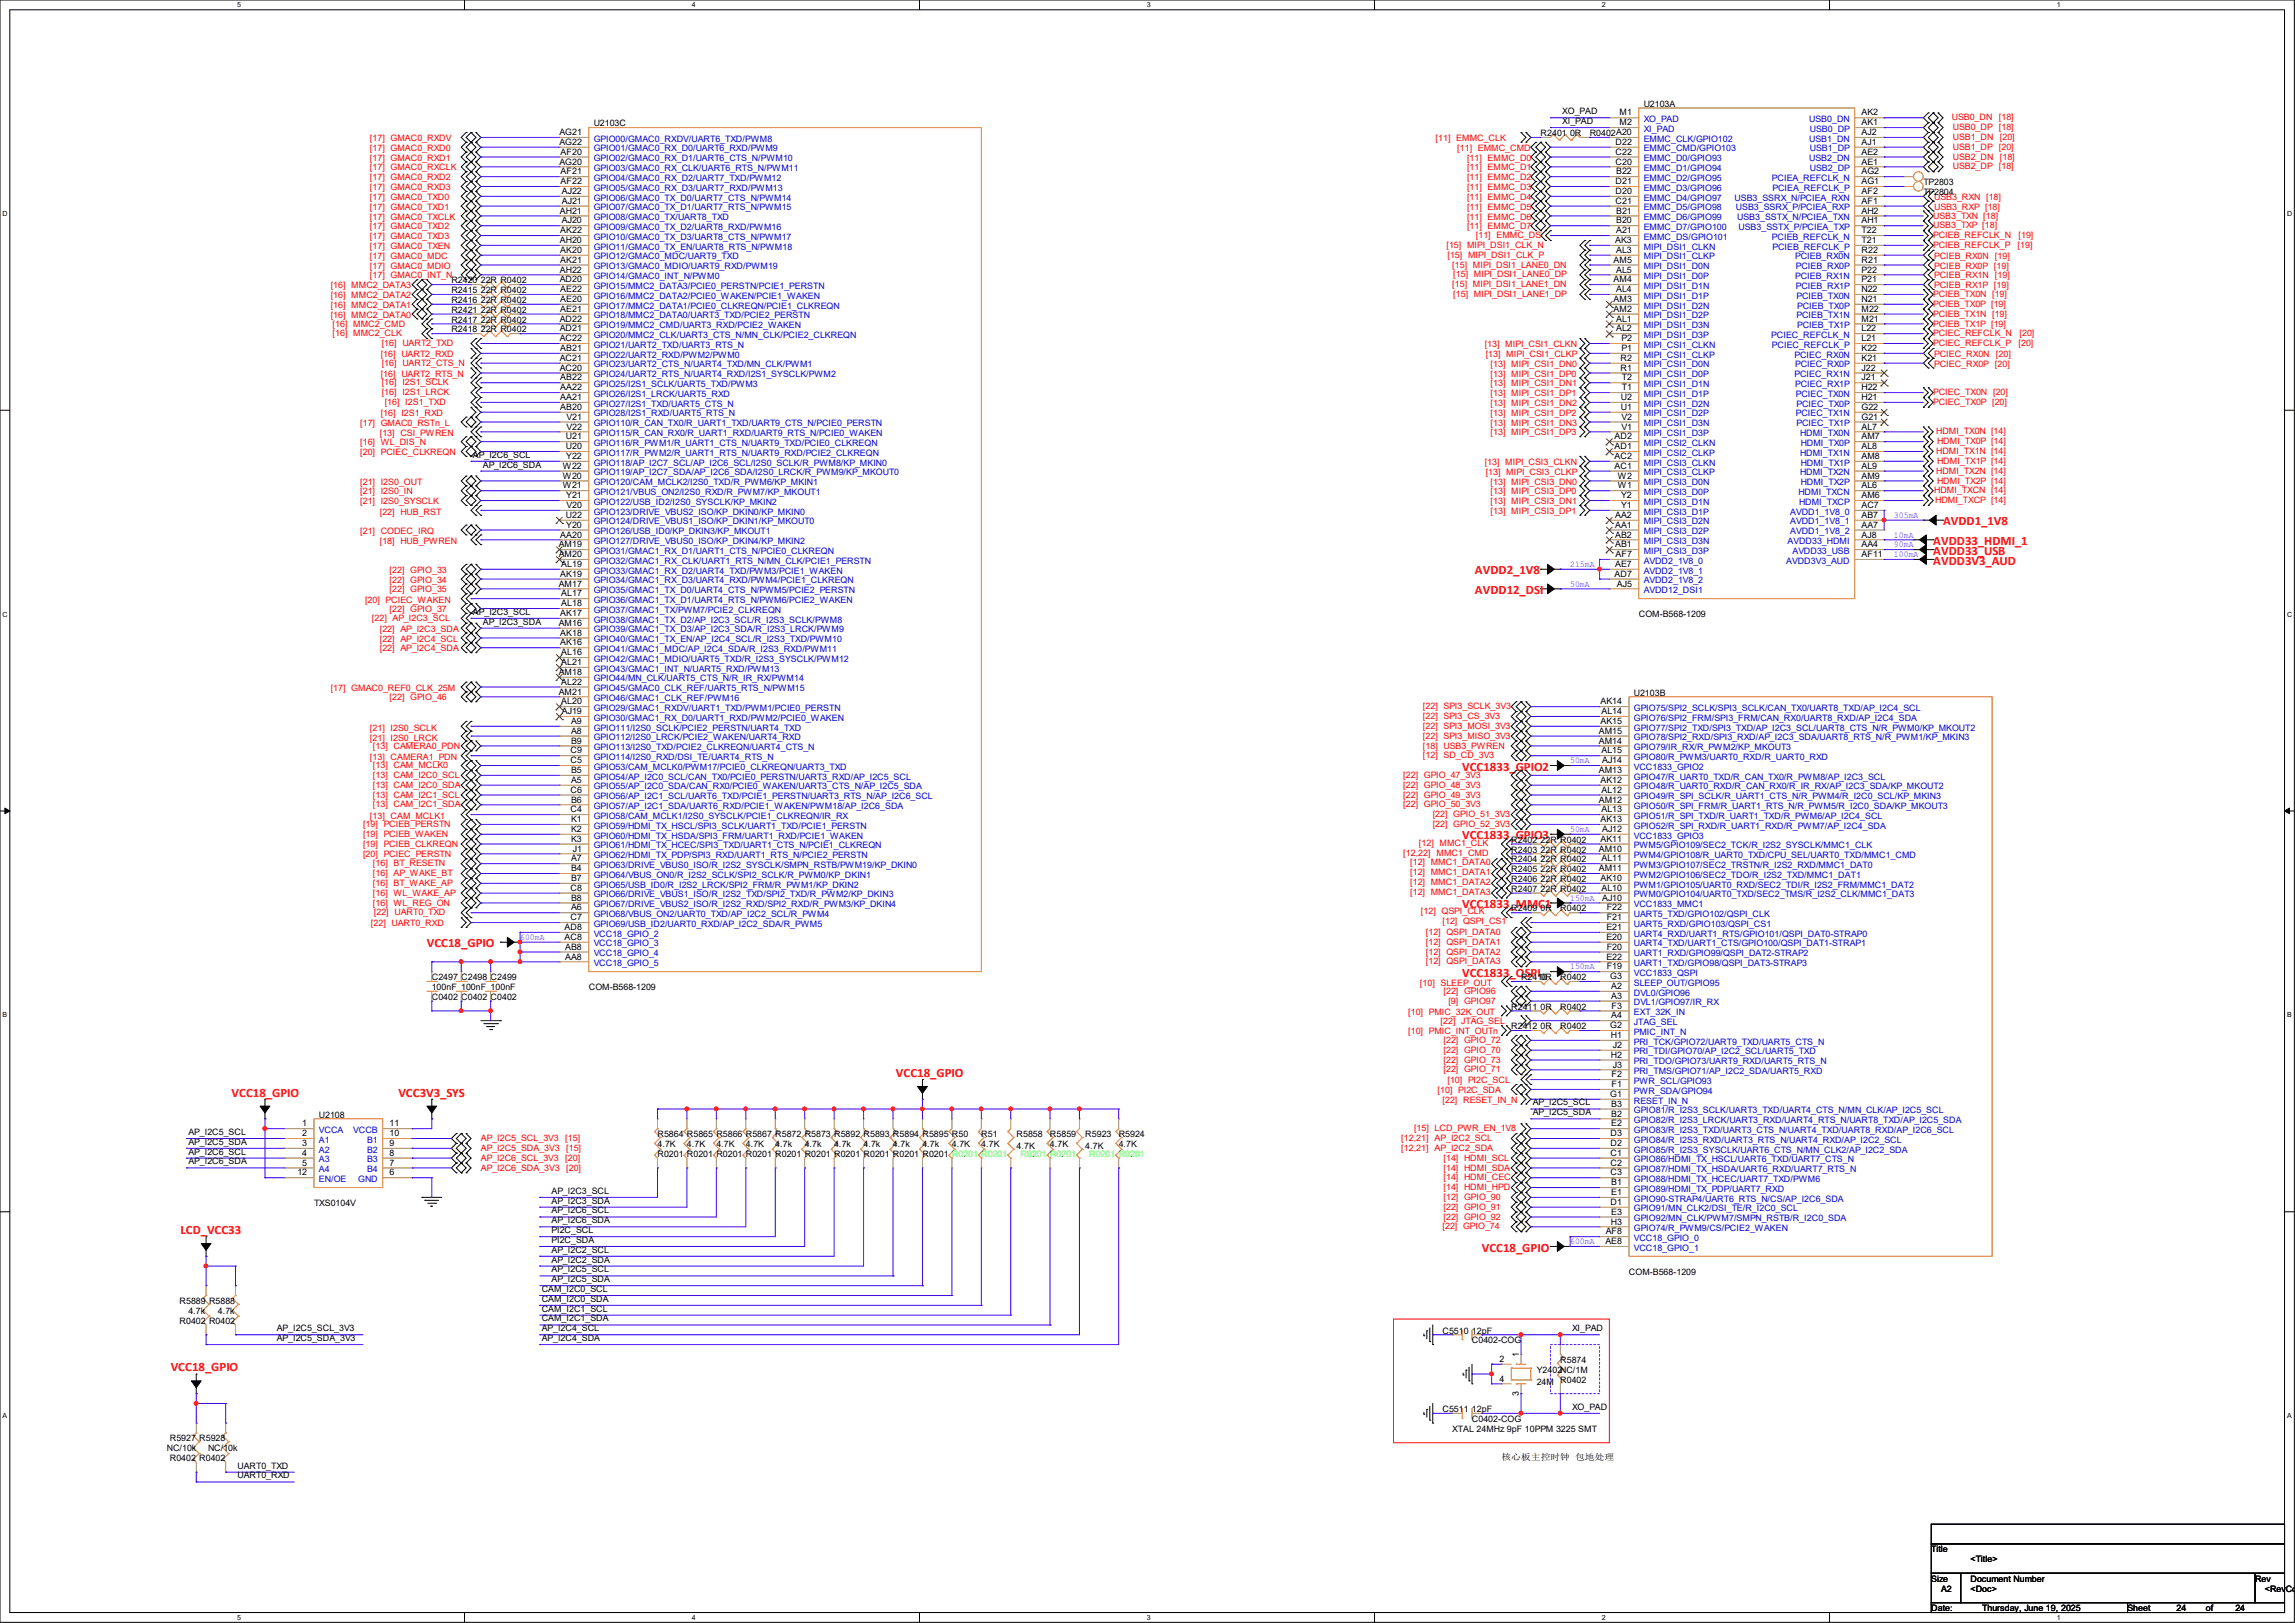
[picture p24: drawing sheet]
<svg xmlns="http://www.w3.org/2000/svg" width="297mm" height="210mm" viewBox="0 0 297 210" stroke-linecap="round" stroke-linejoin="round" font-family="sans-serif">
<defs><g id="words">
<g font-size="1.7" fill="#f00">
<text x="250.2" y="70.5">AVDD33_HDMI_1</text>
<text x="250.2" y="71.8">AVDD33_USB</text>
<text x="251.5" y="68">AVDD1_1V8</text>
<text x="190.9" y="74.3">AVDD2_1V8</text>
<text x="190.9" y="76.9">AVDD12_DSI</text>
<text x="250.2" y="73.1">AVDD3V3_AUD</text>
<text x="189.2" y="99.7">VCC1833_GPIO2</text>
<text x="189.2" y="108.6">VCC1833_GPIO3</text>
<text x="189.2" y="117.5">VCC1833_MMC1</text>
<text x="55.2" y="122.6">VCC18_GPIO</text>
<text x="189.2" y="126.4">VCC1833_QSPI</text>
<text x="30" y="141.9">VCC18_GPIO</text>
<text x="51.6" y="141.9">VCC3V3_SYS</text>
<text x="116" y="139.4">VCC18_GPIO</text>
<text x="23.4" y="159.7">LCD_VCC33</text>
<text x="191.8" y="162">VCC18_GPIO</text>
<text x="22.1" y="177.5">VCC18_GPIO</text>
</g>
<g font-size="1.1">
<text x="72.4" y="17.5">AG21</text>
<text x="76.8" y="16.3">U2103C</text>
<text x="199.4" y="17.6">R2401 0R</text>
<text x="202.2" y="14.8">XO_PAD</text>
<text x="202.2" y="16">XI_PAD</text>
<text x="205.7" y="17.6">R0402A20</text>
<text x="209.6" y="14.9">M1</text>
<text x="209.6" y="16.2">M2</text>
<text x="212.7" y="13.8">U2103A</text>
<text x="240.9" y="14.9">AK2</text>
<text x="240.9" y="16.2">AK1</text>
<text x="240.9" y="17.5">AJ2</text>
<text x="72.4" y="18.8">AG22</text>
<text x="72.4" y="21.3">AG20</text>
<text x="72.6" y="20">AF20</text>
<text x="72.6" y="22.6">AF21</text>
<text x="72.6" y="23.8">AF22</text>
<text x="209.1" y="18.8">D22</text>
<text x="209.1" y="20">C22</text>
<text x="209.1" y="21.3">C20</text>
<text x="209.1" y="23.8">D21</text>
<text x="209.2" y="22.6">B22</text>
<text x="240.9" y="18.8">AJ1</text>
<text x="240.9" y="20">AE2</text>
<text x="240.9" y="21.3">AE1</text>
<text x="240.9" y="22.6">AG2</text>
<text x="240.9" y="23.8">AG1</text>
<text x="248.9" y="24">TP2803</text>
<text x="72.5" y="27.6">AH21</text>
<text x="72.7" y="25.1">AJ22</text>
<text x="72.7" y="26.4">AJ21</text>
<text x="72.7" y="28.9">AJ20</text>
<text x="209.1" y="25.1">D20</text>
<text x="209.1" y="26.4">C21</text>
<text x="209.2" y="27.6">B21</text>
<text x="209.2" y="28.9">B20</text>
<text x="240.9" y="25.1">AF2</text>
<text x="240.9" y="26.4">AF1</text>
<text x="240.9" y="27.6">AH2</text>
<text x="240.9" y="28.9">AH1</text>
<text x="248.9" y="25.2">TP2804</text>
<text x="72.5" y="31.5">AH20</text>
<text x="72.5" y="35.3">AH22</text>
<text x="72.5" y="30.2">AK22</text>
<text x="72.5" y="32.7">AK20</text>
<text x="72.5" y="34">AK21</text>
<text x="208.8" y="34">AM5</text>
<text x="209" y="31.5">AK3</text>
<text x="209.2" y="30.2">A21</text>
<text x="209.2" y="32.7">AL3</text>
<text x="209.2" y="35.3">AL5</text>
<text x="240.9" y="30.2">T22</text>
<text x="240.9" y="31.5">T21</text>
<text x="240.9" y="32.7">R22</text>
<text x="240.9" y="34">R21</text>
<text x="240.9" y="35.3">P22</text>
<text x="58.4" y="36.7">R2420 22R R0402</text>
<text x="58.4" y="37.9">R2415 22R R0402</text>
<text x="58.4" y="39.2">R2416 22R R0402</text>
<text x="58.4" y="40.5">R2421 22R R0402</text>
<text x="58.4" y="41.7">R2417 22R R0402</text>
<text x="72.4" y="36.5">AD20</text>
<text x="72.4" y="41.6">AD22</text>
<text x="72.5" y="37.8">AE22</text>
<text x="72.5" y="39.1">AE20</text>
<text x="72.5" y="40.3">AE21</text>
<text x="208.8" y="36.5">AM4</text>
<text x="208.8" y="39.1">AM3</text>
<text x="208.8" y="40.3">AM2</text>
<text x="209.2" y="37.8">AL4</text>
<text x="209.2" y="41.6">AL1</text>
<text x="240.9" y="36.5">P21</text>
<text x="240.9" y="37.8">N22</text>
<text x="240.9" y="39.1">N21</text>
<text x="240.9" y="40.3">M22</text>
<text x="240.9" y="41.6">M21</text>
<text x="58.4" y="43">R2418 22R R0402</text>
<text x="72.4" y="42.9">AD21</text>
<text x="72.4" y="44.2">AC22</text>
<text x="72.4" y="46.7">AC21</text>
<text x="72.4" y="48">AC20</text>
<text x="72.5" y="45.4">AB21</text>
<text x="209.2" y="42.9">AL2</text>
<text x="209.7" y="46.7">R2</text>
<text x="209.7" y="48">R1</text>
<text x="209.8" y="44.2">P2</text>
<text x="209.8" y="45.4">P1</text>
<text x="240.9" y="42.9">L22</text>
<text x="240.9" y="44.2">L21</text>
<text x="240.9" y="45.4">K22</text>
<text x="240.9" y="46.7">K21</text>
<text x="240.9" y="48">J22</text>
<text x="72.5" y="49.2">AB22</text>
<text x="72.5" y="50.5">AA22</text>
<text x="72.5" y="51.8">AA21</text>
<text x="72.5" y="53">AB20</text>
<text x="209.8" y="51.8">U2</text>
<text x="209.8" y="53">U1</text>
<text x="209.9" y="49.2">T2</text>
<text x="209.9" y="50.5">T1</text>
<text x="240.9" y="49.2">J21</text>
<text x="240.9" y="50.5">H22</text>
<text x="240.9" y="51.8">H21</text>
<text x="240.9" y="53">G22</text>
<text x="61.2" y="59.2">AP_I2C6_SCL</text>
<text x="73.2" y="56.9">U21</text>
<text x="73.2" y="58.1">U20</text>
<text x="73.3" y="59.4">Y22</text>
<text x="73.3" y="54.3">V21</text>
<text x="73.3" y="55.6">V22</text>
<text x="209" y="56.9">AD2</text>
<text x="209" y="58.1">AD1</text>
<text x="209" y="59.4">AC2</text>
<text x="209.8" y="54.3">V2</text>
<text x="209.8" y="55.6">V1</text>
<text x="240.9" y="54.3">G21</text>
<text x="240.9" y="55.6">AL7</text>
<text x="240.9" y="56.9">AM7</text>
<text x="240.9" y="58.1">AL8</text>
<text x="240.9" y="59.4">AM8</text>
<text x="62.5" y="60.5">AP_I2C6_SDA</text>
<text x="72.9" y="60.7">W22</text>
<text x="72.9" y="61.9">W20</text>
<text x="72.9" y="63.2">W21</text>
<text x="73.3" y="64.5">Y21</text>
<text x="73.3" y="65.7">V20</text>
<text x="209" y="60.7">AC1</text>
<text x="209.4" y="61.9">W2</text>
<text x="209.4" y="63.2">W1</text>
<text x="209.8" y="64.5">Y2</text>
<text x="209.8" y="65.7">Y1</text>
<text x="240.9" y="60.7">AL9</text>
<text x="240.9" y="61.9">AM9</text>
<text x="240.9" y="63.2">AL6</text>
<text x="240.9" y="64.5">AM6</text>
<text x="240.9" y="65.7">AC7</text>
<text x="72.3" y="70.8">AM19</text>
<text x="72.5" y="69.6">AA20</text>
<text x="73.2" y="67">U22</text>
<text x="73.3" y="68.3">Y20</text>
<text x="209" y="67">AA2</text>
<text x="209" y="68.3">AA1</text>
<text x="209" y="69.6">AB2</text>
<text x="209" y="70.8">AB1</text>
<text x="240.9" y="67">AB7</text>
<text x="240.9" y="68.3">AA7</text>
<text x="240.9" y="69.6">AJ8</text>
<text x="240.9" y="70.8">AA4</text>
<text x="72.3" y="72.1">AM20</text>
<text x="72.3" y="75.9">AM17</text>
<text x="72.5" y="74.6">AK19</text>
<text x="72.6" y="73.4">AL19</text>
<text x="72.6" y="77.2">AL17</text>
<text x="209" y="74.6">AD7</text>
<text x="209" y="73.4">AE7</text>
<text x="209.1" y="72.1">AF7</text>
<text x="209.2" y="75.9">AJ5</text>
<text x="240.9" y="72.1">AF11</text>
<text x="61.2" y="79.5">AP_I2C3_SCL</text>
<text x="62.5" y="80.8">AP_I2C3_SDA</text>
<text x="72.3" y="81">AM16</text>
<text x="72.5" y="79.7">AK17</text>
<text x="72.5" y="82.3">AK18</text>
<text x="72.5" y="83.5">AK16</text>
<text x="72.6" y="78.4">AL18</text>
<text x="212.1" y="79.8">COM-B568-1209</text>
<text x="72.3" y="87.3">AM18</text>
<text x="72.3" y="89.9">AM21</text>
<text x="72.6" y="84.8">AL16</text>
<text x="72.6" y="86.1">AL21</text>
<text x="72.6" y="88.6">AL22</text>
<text x="72.6" y="91.1">AL20</text>
<text x="72.7" y="92.4">AJ19</text>
<text x="73.9" y="93.7">A9</text>
<text x="73.9" y="95">A8</text>
<text x="206.9" y="95">AM15</text>
<text x="207.1" y="91.1">AK14</text>
<text x="207.1" y="93.7">AK15</text>
<text x="207.3" y="92.4">AL14</text>
<text x="211.4" y="90">U2103B</text>
<text x="73.8" y="97.5">C9</text>
<text x="73.8" y="98.8">C5</text>
<text x="73.9" y="96.2">B9</text>
<text x="73.9" y="100">B5</text>
<text x="73.9" y="101.3">A5</text>
<text x="206.9" y="96.2">AM14</text>
<text x="206.9" y="100">AM13</text>
<text x="207.1" y="101.3">AK12</text>
<text x="207.3" y="97.5">AL15</text>
<text x="207.3" y="98.8">AJ14</text>
<text x="73.8" y="102.6">C6</text>
<text x="73.8" y="105.1">C4</text>
<text x="73.9" y="103.8">B6</text>
<text x="73.9" y="106.4">K1</text>
<text x="73.9" y="107.7">K2</text>
<text x="206.9" y="103.8">AM12</text>
<text x="207.1" y="106.4">AK13</text>
<text x="207.3" y="102.6">AL12</text>
<text x="207.3" y="105.1">AL13</text>
<text x="207.3" y="107.7">AJ12</text>
<text x="73.9" y="108.9">K3</text>
<text x="73.9" y="111.5">A7</text>
<text x="73.9" y="112.7">B4</text>
<text x="74.1" y="110.2">J1</text>
<text x="195.6" y="112.9">R2405 22R R0402</text>
<text x="195.6" y="109.1">R2402 22R R0402</text>
<text x="195.6" y="110.3">R2403 22R R0402</text>
<text x="195.6" y="111.6">R2404 22R R0402</text>
<text x="206.9" y="110.2">AM10</text>
<text x="206.9" y="112.7">AM11</text>
<text x="207.1" y="108.9">AK11</text>
<text x="207.3" y="111.5">AL11</text>
<text x="73.8" y="115.3">C8</text>
<text x="73.8" y="119.1">C7</text>
<text x="73.9" y="114">B7</text>
<text x="73.9" y="116.5">B8</text>
<text x="73.9" y="117.8">A6</text>
<text x="195.6" y="114.1">R2406 22R R0402</text>
<text x="195.6" y="115.4">R2407 22R R0402</text>
<text x="195.6" y="117.9">R2409 0R</text>
<text x="201.9" y="117.9">R0402</text>
<text x="207.1" y="114">AK10</text>
<text x="207.3" y="115.3">AL10</text>
<text x="207.3" y="116.5">AJ10</text>
<text x="207.9" y="117.8">F22</text>
<text x="207.9" y="119.1">F21</text>
<text x="73.1" y="120.4">AD8</text>
<text x="73.1" y="121.6">AC8</text>
<text x="73.2" y="122.9">AB8</text>
<text x="73.2" y="124.2">AA8</text>
<text x="207.9" y="120.4">E21</text>
<text x="207.9" y="121.6">E20</text>
<text x="207.9" y="124.2">E22</text>
<text x="207.9" y="122.9">F20</text>
<text x="207.9" y="125.4">F19</text>
<text x="55.9" y="126.8">C2497 C2498 C2499</text>
<text x="55.9" y="128.1">100nF 100nF 100nF</text>
<text x="55.9" y="129.4">C0402 C0402 C0402</text>
<text x="76.2" y="128.1">COM-B568-1209</text>
<text x="195.6" y="130.6">R2411 0R</text>
<text x="196.8" y="126.8">R2410</text>
<text x="199.4" y="126.8">0R</text>
<text x="201.9" y="130.6">R0402</text>
<text x="201.9" y="126.8">R0402</text>
<text x="208.4" y="126.7">G3</text>
<text x="208.5" y="128">A2</text>
<text x="208.5" y="129.2">A3</text>
<text x="208.5" y="131.8">A4</text>
<text x="208.6" y="130.5">F3</text>
<text x="195.6" y="133.2">R2412 0R</text>
<text x="201.9" y="133.2">R0402</text>
<text x="208.4" y="133.1">G2</text>
<text x="208.5" y="134.3">H1</text>
<text x="208.5" y="136.9">H2</text>
<text x="208.7" y="135.6">J2</text>
<text x="198.4" y="143">AP_I2C5_SCL</text>
<text x="208.4" y="141.9">G1</text>
<text x="208.5" y="143.2">B3</text>
<text x="208.6" y="139.4">F2</text>
<text x="208.6" y="140.7">F1</text>
<text x="208.7" y="138.1">J3</text>
<text x="24.4" y="146.9">AP_I2C5_SCL</text>
<text x="24.4" y="148.1">AP_I2C5_SDA</text>
<text x="24.4" y="149.4">AP_I2C6_SCL</text>
<text x="39.1" y="147">2</text>
<text x="39.1" y="148.3">3</text>
<text x="39.1" y="149.6">4</text>
<text x="39.1" y="145.8">1</text>
<text x="41.3" y="144.6">U2108</text>
<text x="50.4" y="147">10</text>
<text x="50.4" y="148.3">9</text>
<text x="50.4" y="149.6">8</text>
<text x="50.4" y="145.8">11</text>
<text x="85.1" y="147.2">R5864 R5865 R5866 R5867 R5872 R5873 R5892 R5893 R5894 R5895 R50</text>
<text x="85.1" y="148.4">4.7K</text>
<text x="85.1" y="149.7">R0201 R0201 R0201 R0201 R0201 R0201 R0201 R0201 R0201 R0201 R0201 R0201</text>
<text x="88.9" y="148.4">4.7K</text>
<text x="92.7" y="148.4">4.7K</text>
<text x="96.5" y="148.4">4.7K</text>
<text x="100.3" y="148.4">4.7k</text>
<text x="104.1" y="148.4">4.7k</text>
<text x="107.9" y="148.4">4.7k</text>
<text x="111.8" y="148.4">4.7k</text>
<text x="115.6" y="148.4">4.7k</text>
<text x="119.4" y="148.4">4.7k</text>
<text x="123.2" y="148.4">4.7K</text>
<text x="127" y="147.2">R51</text>
<text x="127" y="148.4">4.7K</text>
<text x="131.6" y="147.2">R5858</text>
<text x="131.6" y="148.7">4.7K</text>
<text x="135.9" y="147.2">R5859</text>
<text x="135.9" y="148.4">4.7K</text>
<text x="140.5" y="147.2">R5923</text>
<text x="140.5" y="148.7">4.7K</text>
<text x="144.8" y="147.2">R5924</text>
<text x="144.8" y="148.4">4.7K</text>
<text x="198.4" y="144.3">AP_I2C5_SDA</text>
<text x="208.4" y="147">D3</text>
<text x="208.4" y="148.3">D2</text>
<text x="208.4" y="149.6">C1</text>
<text x="208.5" y="144.5">B2</text>
<text x="208.5" y="145.8">E2</text>
<text x="24.4" y="150.7">AP_I2C6_SDA</text>
<text x="38.5" y="152.1">12</text>
<text x="39.1" y="150.8">5</text>
<text x="50.4" y="150.8">7</text>
<text x="50.4" y="152.1">6</text>
<text x="71.4" y="154.5">AP_I2C3_SCL</text>
<text x="71.4" y="155.7">AP_I2C3_SDA</text>
<text x="208.4" y="150.8">C2</text>
<text x="208.4" y="152.1">C3</text>
<text x="208.4" y="155.9">D1</text>
<text x="208.5" y="153.4">B1</text>
<text x="208.5" y="154.6">E1</text>
<text x="40.6" y="156">TXS0104V</text>
<text x="71.4" y="157">AP_I2C6_SCL</text>
<text x="71.4" y="158.3">AP_I2C6_SDA</text>
<text x="71.4" y="159.6">PI2C_SCL</text>
<text x="71.4" y="160.8">PI2C_SDA</text>
<text x="207.8" y="161">AE8</text>
<text x="207.8" y="159.7">AF8</text>
<text x="208.5" y="158.5">H3</text>
<text x="208.5" y="157.2">E3</text>
<text x="70.1" y="167.2">CAM_I2C0_SCL</text>
<text x="71.4" y="162.1">AP_I2C2_SCL</text>
<text x="71.4" y="163.4">AP_I2C2_SDA</text>
<text x="71.4" y="164.6">AP_I2C5_SCL</text>
<text x="71.4" y="165.9">AP_I2C5_SDA</text>
<text x="210.8" y="164.9">COM-B568-1209</text>
<text x="23.2" y="168.7">R5889 R5888</text>
<text x="23.2" y="171.3">R0402 R0402</text>
<text x="24.4" y="170">4.7k</text>
<text x="28.2" y="170">4.7k</text>
<text x="35.8" y="172.3">AP_I2C5_SCL_3V3</text>
<text x="35.8" y="173.5">AP_I2C5_SDA_3V3</text>
<text x="70.1" y="168.4">CAM_I2C0_SDA</text>
<text x="70.1" y="169.7">CAM_I2C1_SCL</text>
<text x="70.1" y="171">CAM_I2C1_SDA</text>
<text x="70.1" y="172.3">AP_I2C4_SCL</text>
<text x="70.1" y="173.5">AP_I2C4_SDA</text>
<text x="186.7" y="172.6">C5510 12pF</text>
<text x="190.5" y="173.8">C0402-COG</text>
<text x="203.4" y="172.3">XI_PAD</text>
<text x="194.1" y="178.8">4</text>
<text x="194.1" y="176.2">2</text>
<text x="196.6" y="175.6" transform="rotate(-90 196.6 175.6)">1</text>
<text x="198.9" y="177.6">Y2402NC/1M</text>
<text x="198.9" y="179.2">24M</text>
<text x="201.9" y="176.4">R5874</text>
<text x="201.9" y="178.9">R0402</text>
<text x="186.7" y="182.7">C5511 12pF</text>
<text x="188" y="185.3">XTAL 24MHz 9pF 10PPM 3225 SMT</text>
<text x="190.5" y="184">C0402-COG</text>
<text x="196.6" y="180.6" transform="rotate(-90 196.6 180.6)">3</text>
<text x="203.4" y="182.4">XO_PAD</text>
<text x="21.6" y="187.8">NC/10k</text>
<text x="22" y="186.5">R5927 R5928</text>
<text x="22" y="189.1">R0402 R0402</text>
<text x="26.9" y="187.8">NC/10k</text>
<text x="30.7" y="190">UART0_TXD</text>
<text x="30.7" y="191.3">UART0_RXD</text>
<text x="194.3" y="188.9">核心板主控时钟 包地处理</text>
<text x="249.9" y="200.9">Title</text>
<text x="255" y="202.1">&lt;Title&gt;</text>
<text x="249.9" y="204.7">Size</text>
<text x="249.9" y="208.5">Date:</text>
<text x="251.2" y="206">A2</text>
<text x="255" y="204.7">Document Number</text>
<text x="255" y="206">&lt;Doc&gt;</text>
<text x="256.5" y="208.5">Thursday, June 19, 2025</text>
<text x="275.3" y="208.5">Sheet</text>
<text x="281.7" y="208.5">24</text>
<text x="285.5" y="208.5">of</text>
<text x="289.3" y="208.5">24</text>
<text x="291.8" y="204.7">Rev</text>
<text x="293.1" y="206">&lt;RevCode</text>
</g>
<g font-size="1.1" fill="#00c">
<text x="212.7" y="15.8">XO_PAD</text>
<text x="212.7" y="17.1">XI_PAD</text>
<text x="234.1" y="15.8">USB0_DN</text>
<text x="234.2" y="17.1">USB0_DP</text>
<text x="76.8" y="18.3">GPIO00/GMAC0_RXDV/UART6_TXD/PWM8</text>
<text x="76.8" y="19.6">GPIO01/GMAC0_RX_D0/UART6_RXD/PWM9</text>
<text x="76.8" y="20.9">GPIO02/GMAC0_RX_D1/UART6_CTS_N/PWM10</text>
<text x="76.8" y="22.1">GPIO03/GMAC0_RX_CLK/UART6_RTS_N/PWM11</text>
<text x="76.8" y="23.4">GPIO04/GMAC0_RX_D2/UART7_TXD/PWM12</text>
<text x="212.7" y="18.3">EMMC_CLK/GPIO102</text>
<text x="212.7" y="19.6">EMMC_CMD/GPIO103</text>
<text x="212.7" y="20.9">EMMC_D0/GPIO93</text>
<text x="212.7" y="22.1">EMMC_D1/GPIO94</text>
<text x="212.7" y="23.4">EMMC_D2/GPIO95</text>
<text x="229.3" y="23.4">PCIEA_REFCLK_N</text>
<text x="234.1" y="18.3">USB1_DN</text>
<text x="234.1" y="20.9">USB2_DN</text>
<text x="234.2" y="19.6">USB1_DP</text>
<text x="234.2" y="22.1">USB2_DP</text>
<text x="76.8" y="24.7">GPIO05/GMAC0_RX_D3/UART7_RXD/PWM13</text>
<text x="76.8" y="26">GPIO06/GMAC0_TX_D0/UART7_CTS_N/PWM14</text>
<text x="76.8" y="27.2">GPIO07/GMAC0_TX_D1/UART7_RTS_N/PWM15</text>
<text x="76.8" y="28.5">GPIO08/GMAC0_TX/UART8_TXD</text>
<text x="76.8" y="29.8">GPIO09/GMAC0_TX_D2/UART8_RXD/PWM16</text>
<text x="212.7" y="24.7">EMMC_D3/GPIO96</text>
<text x="212.7" y="26">EMMC_D4/GPIO97</text>
<text x="212.7" y="27.2">EMMC_D5/GPIO98</text>
<text x="212.7" y="28.5">EMMC_D6/GPIO99</text>
<text x="212.7" y="29.8">EMMC_D7/GPIO100</text>
<text x="224.5" y="26">USB3_SSRX_N/PCIEA_RXN</text>
<text x="224.7" y="27.2">USB3_SSRX_P/PCIEA_RXP</text>
<text x="224.8" y="28.5">USB3_SSTX_N/PCIEA_TXN</text>
<text x="225" y="29.8">USB3_SSTX_P/PCIEA_TXP</text>
<text x="229.4" y="24.7">PCIEA_REFCLK_P</text>
<text x="76.8" y="31">GPIO10/GMAC0_TX_D3/UART8_CTS_N/PWM17</text>
<text x="76.8" y="32.3">GPIO11/GMAC0_TX_EN/UART8_RTS_N/PWM18</text>
<text x="76.8" y="33.6">GPIO12/GMAC0_MDC/UART9_TXD</text>
<text x="76.8" y="34.8">GPIO13/GMAC0_MDIO/UART9_RXD/PWM19</text>
<text x="212.7" y="31">EMMC_DS/GPIO101</text>
<text x="212.7" y="32.3">MIPI_DSI1_CLKN</text>
<text x="212.7" y="33.6">MIPI_DSI1_CLKP</text>
<text x="212.7" y="34.8">MIPI_DSI1_D0N</text>
<text x="229.3" y="31">PCIEB_REFCLK_N</text>
<text x="229.4" y="32.3">PCIEB_REFCLK_P</text>
<text x="232.3" y="33.6">PCIEB_RX0N</text>
<text x="232.4" y="34.8">PCIEB_RX0P</text>
<text x="76.8" y="36.1">GPIO14/GMAC0_INT_N/PWM0</text>
<text x="76.8" y="37.4">GPIO15/MMC2_DATA3/PCIE0_PERSTN/PCIE1_PERSTN</text>
<text x="76.8" y="38.7">GPIO16/MMC2_DATA2/PCIE0_WAKEN/PCIE1_WAKEN</text>
<text x="76.8" y="39.9">GPIO17/MMC2_DATA1/PCIE0_CLKREQN/PCIE1_CLKREQN</text>
<text x="76.8" y="41.2">GPIO18/MMC2_DATA0/UART3_TXD/PCIE2_PERSTN</text>
<text x="212.7" y="36.1">MIPI_DSI1_D0P</text>
<text x="212.7" y="37.4">MIPI_DSI1_D1N</text>
<text x="212.7" y="38.7">MIPI_DSI1_D1P</text>
<text x="212.7" y="39.9">MIPI_DSI1_D2N</text>
<text x="212.7" y="41.2">MIPI_DSI1_D2P</text>
<text x="232.3" y="36.1">PCIEB_RX1N</text>
<text x="232.4" y="37.4">PCIEB_RX1P</text>
<text x="232.5" y="38.7">PCIEB_TX0N</text>
<text x="232.5" y="41.2">PCIEB_TX1N</text>
<text x="232.6" y="39.9">PCIEB_TX0P</text>
<text x="76.8" y="42.5">GPIO19/MMC2_CMD/UART3_RXD/PCIE2_WAKEN</text>
<text x="76.8" y="43.7">GPIO20/MMC2_CLK/UART3_CTS_N/MN_CLK/PCIE2_CLKREQN</text>
<text x="76.8" y="45">GPIO21/UART2_TXD/UART3_RTS_N</text>
<text x="76.8" y="46.3">GPIO22/UART2_RXD/PWM2/PWM0</text>
<text x="76.8" y="47.5">GPIO23/UART2_CTS_N/UART4_TXD/MN_CLK/PWM1</text>
<text x="212.7" y="42.5">MIPI_DSI1_D3N</text>
<text x="212.7" y="43.7">MIPI_DSI1_D3P</text>
<text x="212.7" y="45">MIPI_CSI1_CLKN</text>
<text x="212.7" y="46.3">MIPI_CSI1_CLKP</text>
<text x="212.7" y="47.5">MIPI_CSI1_D0N</text>
<text x="229.2" y="43.7">PCIEC_REFCLK_N</text>
<text x="229.3" y="45">PCIEC_REFCLK_P</text>
<text x="232.2" y="46.3">PCIEC_RX0N</text>
<text x="232.3" y="47.5">PCIEC_RX0P</text>
<text x="232.6" y="42.5">PCIEB_TX1P</text>
<text x="76.8" y="48.8">GPIO24/UART2_RTS_N/UART4_RXD/I2S1_SYSCLK/PWM2</text>
<text x="76.8" y="50.1">GPIO25/I2S1_SCLK/UART5_TXD/PWM3</text>
<text x="76.8" y="51.4">GPIO26/I2S1_LRCK/UART5_RXD</text>
<text x="76.8" y="52.6">GPIO27/I2S1_TXD/UART5_CTS_N</text>
<text x="76.8" y="53.9">GPIO28/I2S1_RXD/UART5_RTS_N</text>
<text x="212.7" y="48.8">MIPI_CSI1_D0P</text>
<text x="212.7" y="50.1">MIPI_CSI1_D1N</text>
<text x="212.7" y="51.4">MIPI_CSI1_D1P</text>
<text x="212.7" y="52.6">MIPI_CSI1_D2N</text>
<text x="212.7" y="53.9">MIPI_CSI1_D2P</text>
<text x="232.2" y="48.8">PCIEC_RX1N</text>
<text x="232.3" y="50.1">PCIEC_RX1P</text>
<text x="232.4" y="51.4">PCIEC_TX0N</text>
<text x="232.4" y="53.9">PCIEC_TX1N</text>
<text x="232.5" y="52.6">PCIEC_TX0P</text>
<text x="76.8" y="55.2">GPIO110/R_CAN_TX0/R_UART1_TXD/UART9_CTS_N/PCIE0_PERSTN</text>
<text x="76.8" y="56.4">GPIO115/R_CAN_RX0/R_UART1_RXD/UART9_RTS_N/PCIE0_WAKEN</text>
<text x="76.8" y="57.7">GPIO116/R_PWM1/R_UART1_CTS_N/UART9_TXD/PCIE0_CLKREQN</text>
<text x="76.8" y="59">GPIO117/R_PWM2/R_UART1_RTS_N/UART9_RXD/PCIE2_CLKREQN</text>
<text x="212.7" y="55.2">MIPI_CSI1_D3N</text>
<text x="212.7" y="56.4">MIPI_CSI1_D3P</text>
<text x="212.7" y="57.7">MIPI_CSI2_CLKN</text>
<text x="212.7" y="59">MIPI_CSI2_CLKP</text>
<text x="232.5" y="55.2">PCIEC_TX1P</text>
<text x="233" y="56.4">HDMI_TX0N</text>
<text x="233" y="59">HDMI_TX1N</text>
<text x="233" y="57.7">HDMI_TX0P</text>
<text x="76.8" y="60.2">GPIO118/AP_I2C7_SCL/AP_I2C6_SCL/I2S0_SCLK/R_PWM8/KP_MKIN0</text>
<text x="76.8" y="61.5">GPIO119/AP_I2C7_SDA/AP_I2C6_SDA/I2S0_LRCK/R_PWM9/KP_MKOUT0</text>
<text x="76.8" y="62.8">GPIO120/CAM_MCLK2/I2S0_TXD/R_PWM6/KP_MKIN1</text>
<text x="76.8" y="64.1">GPIO121/VBUS_ON2/I2S0_RXD/R_PWM7/KP_MKOUT1</text>
<text x="76.8" y="65.3">GPIO122/USB_ID2/I2S0_SYSCLK/KP_MKIN2</text>
<text x="212.7" y="60.2">MIPI_CSI3_CLKN</text>
<text x="212.7" y="61.5">MIPI_CSI3_CLKP</text>
<text x="212.7" y="62.8">MIPI_CSI3_D0N</text>
<text x="212.7" y="64.1">MIPI_CSI3_D0P</text>
<text x="212.7" y="65.3">MIPI_CSI3_D1N</text>
<text x="232.7" y="64.1">HDMI_TXCN</text>
<text x="232.8" y="65.3">HDMI_TXCP</text>
<text x="233" y="61.5">HDMI_TX2N</text>
<text x="233" y="60.2">HDMI_TX1P</text>
<text x="233" y="62.8">HDMI_TX2P</text>
<text x="76.8" y="66.6">GPIO123/DRIVE_VBUS2_ISO/KP_DKIN0/KP_MKIN0</text>
<text x="76.8" y="67.9">GPIO124/DRIVE_VBUS1_ISO/KP_DKIN1/KP_MKOUT0</text>
<text x="76.8" y="69.1">GPIO126/USB_ID0/KP_DKIN3/KP_MKOUT1</text>
<text x="76.8" y="70.4">GPIO127/DRIVE_VBUS0_ISO/KP_DKIN4/KP_MKIN2</text>
<text x="76.8" y="71.7">GPIO31/GMAC1_RX_D1/UART1_CTS_N/PCIE0_CLKREQN</text>
<text x="212.7" y="66.6">MIPI_CSI3_D1P</text>
<text x="212.7" y="67.9">MIPI_CSI3_D2N</text>
<text x="212.7" y="69.1">MIPI_CSI3_D2P</text>
<text x="212.7" y="70.4">MIPI_CSI3_D3N</text>
<text x="212.7" y="71.7">MIPI_CSI3_D3P</text>
<text x="231.3" y="70.4">AVDD33_HDMI</text>
<text x="231.7" y="66.6">AVDD1_1V8_0</text>
<text x="231.7" y="67.9">AVDD1_1V8_1</text>
<text x="231.7" y="69.1">AVDD1_1V8_2</text>
<text x="232" y="71.7">AVDD33_USB</text>
<text x="76.8" y="72.9">GPIO32/GMAC1_RX_CLK/UART1_RTS_N/MN_CLK/PCIE1_PERSTN</text>
<text x="76.8" y="74.2">GPIO33/GMAC1_RX_D2/UART4_TXD/PWM3/PCIE1_WAKEN</text>
<text x="76.8" y="75.5">GPIO34/GMAC1_RX_D3/UART4_RXD/PWM4/PCIE1_CLKREQN</text>
<text x="76.8" y="76.8">GPIO35/GMAC1_TX_D0/UART4_CTS_N/PWM5/PCIE2_PERSTN</text>
<text x="212.7" y="72.9">AVDD2_1V8_0</text>
<text x="212.7" y="74.2">AVDD2_1V8_1</text>
<text x="212.7" y="75.5">AVDD2_1V8_2</text>
<text x="212.7" y="76.8">AVDD12_DSI1</text>
<text x="231.2" y="72.9">AVDD3V3_AUD</text>
<text x="76.8" y="78">GPIO36/GMAC1_TX_D1/UART4_RTS_N/PWM6/PCIE2_WAKEN</text>
<text x="76.8" y="79.3">GPIO37/GMAC1_TX/PWM7/PCIE2_CLKREQN</text>
<text x="76.8" y="80.6">GPIO38/GMAC1_TX_D2/AP_I2C3_SCL/R_I2S3_SCLK/PWM8</text>
<text x="76.8" y="81.8">GPIO39/GMAC1_TX_D3/AP_I2C3_SDA/R_I2S3_LRCK/PWM9</text>
<text x="76.8" y="83.1">GPIO40/GMAC1_TX_EN/AP_I2C4_SCL/R_I2S3_TXD/PWM10</text>
<text x="76.8" y="84.4">GPIO41/GMAC1_MDC/AP_I2C4_SDA/R_I2S3_RXD/PWM11</text>
<text x="76.8" y="85.6">GPIO42/GMAC1_MDIO/UART5_TXD/R_I2S3_SYSCLK/PWM12</text>
<text x="76.8" y="86.9">GPIO43/GMAC1_INT_N/UART5_RXD/PWM13</text>
<text x="76.8" y="88.2">GPIO44/MN_CLK/UART5_CTS_N/R_IR_RX/PWM14</text>
<text x="76.8" y="89.5">GPIO45/GMAC0_CLK_REF/UART5_RTS_N/PWM15</text>
<text x="76.8" y="90.7">GPIO46/GMAC1_CLK_REF/PWM16</text>
<text x="76.8" y="92">GPIO29/GMAC1_RXDV/UART1_TXD/PWM1/PCIE0_PERSTN</text>
<text x="76.8" y="93.3">GPIO30/GMAC1_RX_D0/UART1_RXD/PWM2/PCIE0_WAKEN</text>
<text x="76.8" y="94.5">GPIO111/I2S0_SCLK/PCIE2_PERSTN/UART4_TXD</text>
<text x="76.8" y="95.8">GPIO112/I2S0_LRCK/PCIE2_WAKEN/UART4_RXD</text>
<text x="211.4" y="92">GPIO75/SPI2_SCLK/SPI3_SCLK/CAN_TX0/UART8_TXD/AP_I2C4_SCL</text>
<text x="211.4" y="93.3">GPIO76/SPI2_FRM/SPI3_FRM/CAN_RX0/UART8_RXD/AP_I2C4_SDA</text>
<text x="211.4" y="94.5">GPIO77/SPI2_TXD/SPI3_TXD/AP_I2C3_SCL/UART8_CTS_N/R_PWM0/KP_MKOUT2</text>
<text x="211.4" y="95.8">GPIO78/SPI2_RXD/SPI3_RXD/AP_I2C3_SDA/UART8_RTS_N/R_PWM1/KP_MKIN3</text>
<text x="76.8" y="97.1">GPIO113/I2S0_TXD/PCIE2_CLKREQN/UART4_CTS_N</text>
<text x="76.8" y="98.3">GPIO114/I2S0_RXD/DSI_TE/UART4_RTS_N</text>
<text x="76.8" y="99.6">GPIO53/CAM_MCLK0/PWM17/PCIE0_CLKREQN/UART3_TXD</text>
<text x="76.8" y="100.9">GPIO54/AP_I2C0_SCL/CAN_TX0/PCIE0_PERSTN/UART3_RXD/AP_I2C5_SCL</text>
<text x="211.4" y="97.1">GPIO79/IR_RX/R_PWM2/KP_MKOUT3</text>
<text x="211.4" y="98.3">GPIO80/R_PWM3/UART0_RXD/R_UART0_RXD</text>
<text x="211.4" y="99.6">VCC1833_GPIO2</text>
<text x="211.4" y="100.9">GPIO47/R_UART0_TXD/R_CAN_TX0/R_PWM8/AP_I2C3_SCL</text>
<text x="76.8" y="102.2">GPIO55/AP_I2C0_SDA/CAN_RX0/PCIE0_WAKEN/UART3_CTS_N/AP_I2C5_SDA</text>
<text x="76.8" y="103.4">GPIO56/AP_I2C1_SCL/UART6_TXD/PCIE1_PERSTN/UART3_RTS_N/AP_I2C6_SCL</text>
<text x="76.8" y="104.7">GPIO57/AP_I2C1_SDA/UART6_RXD/PCIE1_WAKEN/PWM18/AP_I2C6_SDA</text>
<text x="76.8" y="106">GPIO58/CAM_MCLK1/I2S0_SYSCLK/PCIE1_CLKREQN/IR_RX</text>
<text x="76.8" y="107.2">GPIO59/HDMI_TX_HSCL/SPI3_SCLK/UART1_TXD/PCIE1_PERSTN</text>
<text x="211.4" y="102.2">GPIO48/R_UART0_RXD/R_CAN_RX0/R_IR_RX/AP_I2C3_SDA/KP_MKOUT2</text>
<text x="211.4" y="103.4">GPIO49/R_SPI_SCLK/R_UART1_CTS_N/R_PWM4/R_I2C0_SCL/KP_MKIN3</text>
<text x="211.4" y="104.7">GPIO50/R_SPI_FRM/R_UART1_RTS_N/R_PWM5/R_I2C0_SDA/KP_MKOUT3</text>
<text x="211.4" y="106">GPIO51/R_SPI_TXD/R_UART1_TXD/R_PWM6/AP_I2C4_SCL</text>
<text x="211.4" y="107.2">GPIO52/R_SPI_RXD/R_UART1_RXD/R_PWM7/AP_I2C4_SDA</text>
<text x="76.8" y="108.5">GPIO60/HDMI_TX_HSDA/SPI3_FRM/UART1_RXD/PCIE1_WAKEN</text>
<text x="76.8" y="109.8">GPIO61/HDMI_TX_HCEC/SPI3_TXD/UART1_CTS_N/PCIE1_CLKREQN</text>
<text x="76.8" y="111">GPIO62/HDMI_TX_PDP/SPI3_RXD/UART1_RTS_N/PCIE2_PERSTN</text>
<text x="76.8" y="112.3">GPIO63/DRIVE_VBUS0_ISO/R_I2S2_SYSCLK/SMPN_RSTB/PWM19/KP_DKIN0</text>
<text x="76.8" y="113.6">GPIO64/VBUS_ON0/R_I2S2_SCLK/SPI2_SCLK/R_PWM0/KP_DKIN1</text>
<text x="211.4" y="108.5">VCC1833_GPIO3</text>
<text x="211.4" y="109.8">PWM5/GPIO109/SEC2_TCK/R_I2S2_SYSCLK/MMC1_CLK</text>
<text x="211.4" y="111">PWM4/GPIO108/R_UART0_TXD/CPU_SEL/UART0_TXD/MMC1_CMD</text>
<text x="211.4" y="112.3">PWM3/GPIO107/SEC2_TRSTN/R_I2S2_RXD/MMC1_DAT0</text>
<text x="211.4" y="113.6">PWM2/GPIO106/SEC2_TDO/R_I2S2_TXD/MMC1_DAT1</text>
<text x="76.8" y="114.9">GPIO65/USB_ID0/R_I2S2_LRCK/SPI2_FRM/R_PWM1/KP_DKIN2</text>
<text x="76.8" y="116.1">GPIO66/DRIVE_VBUS1_ISO/R_I2S2_TXD/SPI2_TXD/R_PWM2/KP_DKIN3</text>
<text x="76.8" y="117.4">GPIO67/DRIVE_VBUS2_ISO/R_I2S2_RXD/SPI2_RXD/R_PWM3/KP_DKIN4</text>
<text x="76.8" y="118.7">GPIO68/VBUS_ON2/UART0_TXD/AP_I2C2_SCL/R_PWM4</text>
<text x="76.8" y="119.9">GPIO69/USB_ID2/UART0_RXD/AP_I2C2_SDA/R_PWM5</text>
<text x="211.4" y="114.9">PWM1/GPIO105/UART0_RXD/SEC2_TDI/R_I2S2_FRM/MMC1_DAT2</text>
<text x="211.4" y="116.1">PWM0/GPIO104/UART0_TXD/SEC2_TMS/R_I2S2_CLK/MMC1_DAT3</text>
<text x="211.4" y="117.4">VCC1833_MMC1</text>
<text x="211.4" y="118.7">UART5_TXD/GPIO102/QSPI_CLK</text>
<text x="211.4" y="119.9">UART5_RXD/GPIO103/QSPI_CS1</text>
<text x="76.8" y="121.2">VCC18_GPIO_2</text>
<text x="76.8" y="122.5">VCC18_GPIO_3</text>
<text x="76.8" y="123.7">VCC18_GPIO_4</text>
<text x="76.8" y="125">VCC18_GPIO_5</text>
<text x="211.4" y="121.2">UART4_RXD/UART1_RTS/GPIO101/QSPI_DAT0-STRAP0</text>
<text x="211.4" y="122.5">UART4_TXD/UART1_CTS/GPIO100/QSPI_DAT1-STRAP1</text>
<text x="211.4" y="123.7">UART1_RXD/GPIO99/QSPI_DAT2-STRAP2</text>
<text x="211.4" y="125">UART1_TXD/GPIO98/QSPI_DAT3-STRAP3</text>
<text x="211.4" y="126.3">VCC1833_QSPI</text>
<text x="211.4" y="127.6">SLEEP_OUT/GPIO95</text>
<text x="211.4" y="128.8">DVL0/GPIO96</text>
<text x="211.4" y="130.1">DVL1/GPIO97/IR_RX</text>
<text x="211.4" y="131.4">EXT_32K_IN</text>
<text x="211.4" y="132.6">JTAG_SEL</text>
<text x="211.4" y="133.9">PMIC_INT_N</text>
<text x="211.4" y="135.2">PRI_TCK/GPIO72/UART9_TXD/UART5_CTS_N</text>
<text x="211.4" y="136.4">PRI_TDI/GPIO70/AP_I2C2_SCL/UART5_TXD</text>
<text x="211.4" y="137.7">PRI_TDO/GPIO73/UART9_RXD/UART5_RTS_N</text>
<text x="211.4" y="139">PRI_TMS/GPIO71/AP_I2C2_SDA/UART5_RXD</text>
<text x="211.4" y="140.3">PWR_SCL/GPIO93</text>
<text x="211.4" y="141.5">PWR_SDA/GPIO94</text>
<text x="211.4" y="142.8">RESET_IN_N</text>
<text x="41.3" y="147.9">A1</text>
<text x="41.3" y="149.1">A2</text>
<text x="41.3" y="146.6">VCCA</text>
<text x="45.7" y="146.6">VCCB</text>
<text x="47.5" y="147.9">B1</text>
<text x="47.5" y="149.1">B2</text>
<text x="211.4" y="144.1">GPIO81/R_I2S3_SCLK/UART3_TXD/UART4_CTS_N/MN_CLK/AP_I2C5_SCL</text>
<text x="211.4" y="145.3">GPIO82/R_I2S3_LRCK/UART3_RXD/UART4_RTS_N/UART8_TXD/AP_I2C5_SDA</text>
<text x="211.4" y="146.6">GPIO83/R_I2S3_TXD/UART3_CTS_N/UART4_TXD/UART8_RXD/AP_I2C6_SCL</text>
<text x="211.4" y="147.9">GPIO84/R_I2S3_RXD/UART3_RTS_N/UART4_RXD/AP_I2C2_SCL</text>
<text x="211.4" y="149.1">GPIO85/R_I2S3_SYSCLK/UART6_CTS_N/MN_CLK2/AP_I2C2_SDA</text>
<text x="41.3" y="150.4">A3</text>
<text x="41.3" y="151.7">A4</text>
<text x="41.3" y="153">EN/OE</text>
<text x="46.4" y="153">GND</text>
<text x="47.5" y="150.4">B3</text>
<text x="47.5" y="151.7">B4</text>
<text x="211.4" y="150.4">GPIO86/HDMI_TX_HSCL/UART6_TXD/UART7_CTS_N</text>
<text x="211.4" y="151.7">GPIO87/HDMI_TX_HSDA/UART6_RXD/UART7_RTS_N</text>
<text x="211.4" y="153">GPIO88/HDMI_TX_HCEC/UART7_TXD/PWM6</text>
<text x="211.4" y="154.2">GPIO89/HDMI_TX_PDP/UART7_RXD</text>
<text x="211.4" y="155.5">GPIO90-STRAP4/UART6_RTS_N/CS/AP_I2C6_SDA</text>
<text x="211.4" y="156.8">GPIO91/MN_CLK2/DSI_TE/R_I2C0_SCL</text>
<text x="211.4" y="158">GPIO92/MN_CLK/PWM7/SMPN_RSTB/R_I2C0_SDA</text>
<text x="211.4" y="159.3">GPIO74/R_PWM9/CS/PCIE2_WAKEN</text>
<text x="211.4" y="160.6">VCC18_GPIO_0</text>
<text x="211.4" y="161.8">VCC18_GPIO_1</text>
</g>
<g font-size="1.1" fill="#f00">
<text x="252.6" y="15.6">USB0_DN</text>
<text x="252.7" y="16.8">USB0_DP [18]</text>
<text x="258.7" y="15.6">[18]</text>
<text x="47.9" y="18.2">[17] GMAC0_RXDV</text>
<text x="47.9" y="19.5">[17] GMAC0_RXD0</text>
<text x="47.9" y="20.8">[17] GMAC0_RXD1</text>
<text x="47.9" y="22.1">[17] GMAC0_RXCLK</text>
<text x="47.9" y="23.3">[17] GMAC0_RXD2</text>
<text x="185.8" y="18.2">[11] EMMC_CLK</text>
<text x="188.6" y="19.5">[11] EMMC_CMD</text>
<text x="189.9" y="20.8">[11] EMMC_D0</text>
<text x="189.9" y="22.1">[11] EMMC_D1</text>
<text x="189.9" y="23.3">[11] EMMC_D2</text>
<text x="252.7" y="18.1">USB1_DN</text>
<text x="252.7" y="19.4">USB1_DP [20]</text>
<text x="252.7" y="20.7">USB2_DN</text>
<text x="252.7" y="21.9">USB2_DP [18]</text>
<text x="258.8" y="18.1">[20]</text>
<text x="258.8" y="20.7">[18]</text>
<text x="47.9" y="24.6">[17] GMAC0_RXD3</text>
<text x="47.9" y="25.9">[17] GMAC0_TXD0</text>
<text x="47.9" y="27.1">[17] GMAC0_TXD1</text>
<text x="47.9" y="28.4">[17] GMAC0_TXCLK</text>
<text x="47.9" y="29.7">[17] GMAC0_TXD2</text>
<text x="189.9" y="24.6">[11] EMMC_D3</text>
<text x="189.9" y="25.9">[11] EMMC_D4</text>
<text x="189.9" y="27.1">[11] EMMC_D5</text>
<text x="189.9" y="28.4">[11] EMMC_D6</text>
<text x="189.9" y="29.7">[11] EMMC_D7</text>
<text x="250.2" y="28.3">USB3_TXN [18]</text>
<text x="250.2" y="29.5">USB3_TXP [18]</text>
<text x="250.3" y="25.9">USB3_RXN [18]</text>
<text x="250.3" y="27.1">USB3_RXP [18]</text>
<text x="47.9" y="30.9">[17] GMAC0_TXD3</text>
<text x="47.9" y="32.2">[17] GMAC0_TXEN</text>
<text x="47.9" y="33.5">[17] GMAC0_MDC</text>
<text x="47.9" y="34.8">[17] GMAC0_MDIO</text>
<text x="187.2" y="32.1">[15] MIPI_DSI1_CLK_N</text>
<text x="187.3" y="33.4">[15] MIPI_DSI1_CLK_P</text>
<text x="188" y="34.6">[15] MIPI_DSI1_LANE0_DN</text>
<text x="188.1" y="35.9">[15] MIPI_DSI1_LANE0_DP</text>
<text x="191" y="30.8">[11] EMMC_DS</text>
<text x="250.2" y="30.8">PCIEB_REFCLK_N</text>
<text x="250.2" y="32.1">PCIEB_REFCLK_P</text>
<text x="250.3" y="33.5">PCIEB_RX0N [19]</text>
<text x="250.3" y="34.8">PCIEB_RX0P [19]</text>
<text x="261.1" y="32.1">[19]</text>
<text x="261.2" y="30.8">[19]</text>
<text x="42.8" y="37.3">[16] MMC2_DATA3</text>
<text x="42.8" y="38.6">[16] MMC2_DATA2</text>
<text x="42.8" y="39.8">[16] MMC2_DATA1</text>
<text x="42.8" y="41.1">[16] MMC2_DATA0</text>
<text x="47.9" y="36">[17] GMAC0_INT_N</text>
<text x="188" y="37.2">[15] MIPI_DSI1_LANE1_DN</text>
<text x="188.1" y="38.4">[15] MIPI_DSI1_LANE1_DP</text>
<text x="250.2" y="38.4">PCIEB_TX0N [19]</text>
<text x="250.2" y="39.7">PCIEB_TX0P [19]</text>
<text x="250.2" y="41">PCIEB_TX1N [19]</text>
<text x="250.3" y="36">PCIEB_RX1N [19]</text>
<text x="250.3" y="37.3">PCIEB_RX1P [19]</text>
<text x="43.1" y="42.2">[16] MMC2_CMD</text>
<text x="43.1" y="43.5">[16] MMC2_CLK</text>
<text x="49.3" y="46.2">[16] UART2_RXD</text>
<text x="49.4" y="44.8">[16] UART2_TXD</text>
<text x="49.4" y="47.3">[16] UART2_CTS_N</text>
<text x="192.1" y="44.9">[13] MIPI_CSI1_CLKN</text>
<text x="192.3" y="46.2">[13] MIPI_CSI1_CLKP</text>
<text x="192.9" y="47.5">[13] MIPI_CSI1_DN0</text>
<text x="250.2" y="42.2">PCIEB_TX1P [19]</text>
<text x="250.2" y="43.5">PCIEC_REFCLK_N</text>
<text x="250.2" y="44.8">PCIEC_REFCLK_P</text>
<text x="250.3" y="46.2">PCIEC_RX0N</text>
<text x="250.3" y="47.5">PCIEC_RX0P [20]</text>
<text x="258.3" y="46.2">[20]</text>
<text x="261.2" y="44.8">[20]</text>
<text x="261.4" y="43.5">[20]</text>
<text x="49.3" y="48.7">[16] UART2_RTS_N</text>
<text x="49.3" y="53.8">[16] I2S1_RXD</text>
<text x="49.4" y="49.9">[16] I2S1_SCLK</text>
<text x="49.4" y="51.1">[16] I2S1_LRCK</text>
<text x="49.8" y="52.4">[16] I2S1_TXD</text>
<text x="192.9" y="50">[13] MIPI_CSI1_DN1</text>
<text x="192.9" y="48.7">[13] MIPI_CSI1_DP0</text>
<text x="192.9" y="51.3">[13] MIPI_CSI1_DP1</text>
<text x="192.9" y="52.5">[13] MIPI_CSI1_DN2</text>
<text x="192.9" y="53.8">[13] MIPI_CSI1_DP2</text>
<text x="250.2" y="51.1">PCIEC_TX0N [20]</text>
<text x="250.2" y="52.4">PCIEC_TX0P [20]</text>
<text x="46.6" y="55.1">[17] GMAC0_RSTn_L</text>
<text x="46.6" y="57.6">[16] WL_DIS_N</text>
<text x="46.6" y="58.9">[20] PCIEC_CLKREQN</text>
<text x="49.1" y="56.5">[13] CSI_PWREN</text>
<text x="192.9" y="55.1">[13] MIPI_CSI1_DN3</text>
<text x="192.9" y="56.3">[13] MIPI_CSI1_DP3</text>
<text x="250.6" y="56.2">HDMI_TX0N [14]</text>
<text x="250.6" y="58.8">HDMI_TX1N [14]</text>
<text x="250.7" y="57.5">HDMI_TX0P [14]</text>
<text x="46.6" y="62.7">[21] I2S0_OUT</text>
<text x="46.6" y="64">[21] I2S0_IN</text>
<text x="46.6" y="65.2">[21] I2S0_SYSCLK</text>
<text x="192.1" y="60.2">[13] MIPI_CSI3_CLKN</text>
<text x="192.3" y="61.4">[13] MIPI_CSI3_CLKP</text>
<text x="192.9" y="62.7">[13] MIPI_CSI3_DN0</text>
<text x="192.9" y="65.2">[13] MIPI_CSI3_DN1</text>
<text x="192.9" y="64">[13] MIPI_CSI3_DP0</text>
<text x="250.3" y="63.8">HDMI_TXCN [14]</text>
<text x="250.4" y="65.1">HDMI_TXCP [14]</text>
<text x="250.6" y="61.3">HDMI_TX2N [14]</text>
<text x="250.7" y="60">HDMI_TX1P [14]</text>
<text x="250.7" y="62.6">HDMI_TX2P [14]</text>
<text x="46.6" y="69">[21] CODEC_IRQ</text>
<text x="49.1" y="66.6">[22] HUB_RST</text>
<text x="49.1" y="70.4">[18] HUB_PWREN</text>
<text x="192.9" y="66.5">[13] MIPI_CSI3_DP1</text>
<text x="50.4" y="74.1">[22] GPIO_33</text>
<text x="50.4" y="75.4">[22] GPIO_34</text>
<text x="50.4" y="76.7">[22] GPIO_35</text>
<text x="47.2" y="78.1">[20] PCIEC_WAKEN</text>
<text x="48.1" y="80.4">[22] AP_I2C3_SCL</text>
<text x="49.1" y="81.7">[22] AP_I2C3_SDA</text>
<text x="49.1" y="83">[22] AP_I2C4_SCL</text>
<text x="50.4" y="79.2">[22] GPIO_37</text>
<text x="42.8" y="89.4">[17] GMAC0_REF0_CLK_25M</text>
<text x="49.1" y="84.3">[22] AP_I2C4_SDA</text>
<text x="47.9" y="94.6">[21] I2S0_SCLK</text>
<text x="47.9" y="95.8">[21] I2S0_LRCK</text>
<text x="50.4" y="90.6">[22] GPIO_46</text>
<text x="184.1" y="91.8">[22] SPI3_SCLK_3V3</text>
<text x="184.1" y="93.1">[22] SPI3_CS_3V3</text>
<text x="184.1" y="94.3">[22] SPI3_MOSI_3V3</text>
<text x="184.1" y="95.6">[22] SPI3_MISO_3V3</text>
<text x="47.9" y="98.4">[13] CAMERA1_PDN</text>
<text x="48.3" y="96.9">[13] CAMERA0_PDN</text>
<text x="48.3" y="99.4">[13] CAM_MCLK0</text>
<text x="48.3" y="100.7">[13] CAM_I2C0_SCL</text>
<text x="48.3" y="101.9">[13] CAM_I2C0_SDA</text>
<text x="181.6" y="100.7">[22] GPIO_47_3V3</text>
<text x="181.6" y="101.9">[22] GPIO_48_3V3</text>
<text x="184.1" y="96.9">[18] USB3_PWREN</text>
<text x="184.1" y="98.1">[12] SD_CD_3V3</text>
<text x="47" y="107">[19] PCIEB_PERSTN</text>
<text x="47.9" y="106">[13] CAM_MCLK1</text>
<text x="48.3" y="103.2">[13] CAM_I2C1_SCL</text>
<text x="48.3" y="104.5">[13] CAM_I2C1_SDA</text>
<text x="181.6" y="103.2">[22] GPIO_49_3V3</text>
<text x="181.6" y="104.5">[22] GPIO_50_3V3</text>
<text x="185.4" y="105.8">[22] GPIO_51_3V3</text>
<text x="185.4" y="107">[22] GPIO_52_3V3</text>
<text x="47" y="108.3">[19] PCIEB_WAKEN</text>
<text x="47" y="109.6">[19] PCIEB_CLKREQN</text>
<text x="47" y="110.8">[20] PCIEC_PERSTN</text>
<text x="48.3" y="112.1">[16] BT_RESETN</text>
<text x="48.3" y="113.4">[16] AP_WAKE_BT</text>
<text x="181.6" y="110.7">[12,22] MMC1_CMD</text>
<text x="182.5" y="112">[12] MMC1_DATA0</text>
<text x="182.5" y="113.2">[12] MMC1_DATA1</text>
<text x="183.6" y="109.4">[12] MMC1_CLK</text>
<text x="48" y="119.8">[22] UART0_RXD</text>
<text x="48.3" y="114.6">[16] BT_WAKE_AP</text>
<text x="48.3" y="115.9">[16] WL_WAKE_AP</text>
<text x="48.3" y="117.2">[16] WL_REG_ON</text>
<text x="48.4" y="118.5">[22] UART0_TXD</text>
<text x="182.5" y="114.5">[12] MMC1_DATA2</text>
<text x="182.5" y="115.8">[12] MMC1_DATA3</text>
<text x="183.9" y="118.3">[12] QSPI_CLK</text>
<text x="186.7" y="119.6">[12] QSPI_CS1</text>
<text x="184.5" y="121">[12] QSPI_DATA0</text>
<text x="184.5" y="122.3">[12] QSPI_DATA1</text>
<text x="184.5" y="123.5">[12] QSPI_DATA2</text>
<text x="184.5" y="124.8">[12] QSPI_DATA3</text>
<text x="182.2" y="131.3">[10] PMIC_32K_OUT</text>
<text x="183.8" y="127.6">[10] SLEEP_OUT</text>
<text x="186.8" y="128.6">[22] GPIO96</text>
<text x="187.4" y="129.9">[9] GPIO97</text>
<text x="182.2" y="133.8">[10] PMIC_INT_OUTn</text>
<text x="186.4" y="132.5">[22] JTAG_SEL</text>
<text x="186.8" y="135">[22] GPIO_72</text>
<text x="186.8" y="136.2">[22] GPIO_70</text>
<text x="186.8" y="137.5">[22] GPIO_73</text>
<text x="186.1" y="141.4">[10] PI2C_SDA</text>
<text x="186.7" y="142.7">[22] RESET_IN_N</text>
<text x="186.8" y="138.8">[22] GPIO_71</text>
<text x="187.3" y="140.2">[10] PI2C_SCL</text>
<text x="62.2" y="147.7">AP_I2C5_SCL_3V3</text>
<text x="62.2" y="148.9">AP_I2C5_SDA_3V3</text>
<text x="73.1" y="147.7">[15]</text>
<text x="73.3" y="148.9">[15]</text>
<text x="181.4" y="147.7">[12,21] AP_I2C2_SCL</text>
<text x="181.4" y="148.9">[12,21] AP_I2C2_SDA</text>
<text x="183" y="146.4">[15] LCD_PWR_EN_1V8</text>
<text x="62.2" y="150.2">AP_I2C6_SCL_3V3</text>
<text x="62.2" y="151.5">AP_I2C6_SDA_3V3</text>
<text x="73.1" y="150.2">[20]</text>
<text x="73.3" y="151.5">[20]</text>
<text x="186.8" y="150.2">[14] HDMI_SCL</text>
<text x="186.8" y="151.5">[14] HDMI_SDA</text>
<text x="186.8" y="152.7">[14] HDMI_CEC</text>
<text x="186.8" y="154">[14] HDMI_HPD</text>
<text x="186.8" y="155.3">[12] GPIO_90</text>
<text x="186.7" y="159.1">[22] GPIO_74</text>
<text x="186.8" y="156.6">[22] GPIO_91</text>
<text x="186.8" y="157.8">[22] GPIO_92</text>
</g>
<g font-size="1.1" fill="#8000ff">
<text x="245.1" y="69.6">10mA</text>
<text x="245.1" y="70.8">90mA</text>
<text x="245.1" y="67">305mA</text>
<text x="203.2" y="75.9">50mA</text>
<text x="203.2" y="73.4">215mA</text>
<text x="245.1" y="72.1">100mA</text>
<text x="203.2" y="98.8">50mA</text>
<text x="203.2" y="107.7">50mA</text>
<text x="203.2" y="116.5">150mA</text>
<text x="67.3" y="121.6">600mA</text>
<text x="203.2" y="125.4">150mA</text>
<text x="203.2" y="161">600mA</text>
</g>
<g font-size="1.1" fill="#0f0">
<text x="132.1" y="149.7">R0201 R0201</text>
<text x="141" y="149.7">R0201 R0201</text>
</g>
<g font-size=".9">
<text x="30.7" y=".9">5</text>
<text x="89.5" y=".9">4</text>
<text x="148.4" y=".9">3</text>
<text x="207.3" y=".9">2</text>
<text x="266.2" y=".9">1</text>
<text x=".3" y="28">D</text>
<text x="296" y="28">D</text>
<text x=".3" y="79.8">C</text>
<text x="296" y="79.8">C</text>
<text x=".3" y="131.7">B</text>
<text x="296" y="131.7">B</text>
<text x=".3" y="183.5">A</text>
<text x="296" y="183.5">A</text>
<text x="30.7" y="209.6">5</text>
<text x="89.5" y="209.6">4</text>
<text x="148.4" y="209.6">3</text>
<text x="207.3" y="209.6">2</text>
<text x="266.2" y="209.6">1</text>
</g>
</g></defs>
<path d="M0 0h296.9v209.9h-296.9zM1.3 1.3h294.4v207.4h-294.4z" fill="none" stroke="#000" stroke-width=".13"/>
<g fill="#fff">
<path d="M30.7 .1h.5v1h-.5z"/>
<path d="M30.7 208.8h.5v1h-.5z"/>
</g>
<path d="M60.1 0v1.3M60.1 208.7v1.2" fill="none" stroke="#000" stroke-width=".13"/>
<g fill="#fff">
<path d="M89.5 .1h.5v1h-.5z"/>
<path d="M89.5 208.8h.5v1h-.5z"/>
</g>
<path d="M119 0v1.3M119 208.7v1.2" fill="none" stroke="#000" stroke-width=".13"/>
<g fill="#fff">
<path d="M148.4 .1h.5v1h-.5z"/>
<path d="M148.4 208.8h.5v1h-.5z"/>
</g>
<path d="M177.9 0v1.3M177.9 208.7v1.2" fill="none" stroke="#000" stroke-width=".13"/>
<g fill="#fff">
<path d="M207.3 .1h.5v1h-.5z"/>
<path d="M207.3 208.8h.5v1h-.5z"/>
</g>
<path d="M236.8 0v1.3M236.8 208.7v1.2" fill="none" stroke="#000" stroke-width=".13"/>
<g fill="#fff">
<path d="M266.2 .1h.5v1h-.5z"/>
<path d="M266.2 208.8h.5v1h-.5z"/>
<path d="M.3 27.2h.7v1h-.7z"/>
<path d="M296 27.2h.6v1h-.6z"/>
<path d="M.3 79h.7v1h-.7z"/>
<path d="M296 79h.6v1h-.6z"/>
</g>
<path d="M0 53.1h1.3M295.7 53.1h1.2" fill="none" stroke="#000" stroke-width=".13"/>
<g fill="#fff">
<path d="M.3 130.9h.6v1h-.6z"/>
<path d="M296 130.9h.6v1h-.6z"/>
</g>
<path d="M0 104.9h1.3M295.7 104.9h1.2" fill="none" stroke="#000" stroke-width=".13"/>
<path d="M.6 104.6l.7 .3-.7 .4zM295.7 104.9l.6-.3v.7z" fill="#000" stroke="#000" stroke-width=".13"/>
<g fill="#fff">
<path d="M.3 182.7h.6v1h-.6z"/>
<path d="M296 182.7h.5v1h-.5z"/>
</g>
<g fill="none" stroke="#000" stroke-width=".13">
<path d="M60.3 17.1h.1M60.3 18.4h.1M60.3 19.7h.1M60.3 17.1l-.6 .7 .6 .6M60.3 19.7l-.6 .6 .6 .7M60.3 18.4l-.6 .6 .6 .7M61 17.1h.1M61 18.4h.1M61 19.7h.1M61 17.1l-.7 .7 1.3 1.2-1.3 1.3 1.3 1.3-1.3 1.3 1.3 1.2-1.3 1.3 1.3 1.3-1.3 1.2 1.3 1.3-1.3 1.3 1.3 1.2-1.3 1.3 1.3 1.3-1.3 1.3 .7 .6M61 17.1l.6 .7-1.3 1.2 1.3 1.3-1.3 1.3 1.3 1.3-1.3 1.2 1.3 1.3-1.3 1.3 1.3 1.2-1.3 1.3 1.3 1.3-1.3 1.2 1.3 1.3-1.3 1.3 1.3 1.3-.6 .6M61.6 17.1h.1"/>
<path d="M61.6 18.4h.1M61.6 19.7h.1M61.6 17.1l.6 .7-.6 .6M61.6 18.4l.6 .6-.6 .7M61.6 19.7l.6 .6-.6 .7M196.8 18.4h.1M196.8 17.1h.1M196.8 17.1l.7 .7-.7 .6M197.5 17.1h.1M197.5 18.4h.1M197.5 17.1l.6 .7-.6 .6M198.8 18.4h.1"/>
<path d="M198.8 19.7h.1M198.8 18.4l-.7 .6 .7 .7M198.8 19.7l-.7 .6 .7 .7M199.4 18.4h.1M199.4 19.7h.1M199.4 18.4l-.6 .6 1.2 1.3-1.2 1.3 1.2 1.3-1.2 1.2 1.2 1.3-1.2 1.3 1.2 1.2-1.2 1.3 .6 .6M199.4 18.4l.6 .6-1.2 1.3 1.2 1.3-1.2 1.3 1.2 1.2-1.2 1.3 1.2 1.3-1.2 1.2 1.2 1.3-.6 .6M200 18.4h.1M200 19.7h.1M200 19.7l.7 .6-.7 .7M200 18.4l.7 .6-.7 .7M249.6 14.6h.1"/>
<path d="M249.6 15.9h.1M249.6 17.1h.1M249.6 18.4h.1M249.6 19.7h.1M249.6 17.1l-.7 .7 .7 .6M249.6 14.6l-.7 .6 .7 .7M249.6 18.4l-.7 .6 .7 .7M249.6 15.9l-.7 .6 .7 .6M249.6 19.7l-.7 .6 .7 .7M250.2 14.6h.1M250.2 15.9h.1M250.2 17.1h.1"/>
<path d="M250.2 18.4h.1M250.2 19.7h.1M250.2 14.6l.6 .6-1.2 1.3 1.2 1.3-1.2 1.2 .6 .7M250.2 14.6l-.6 .6 1.2 1.3-1.2 1.3 1.2 1.2-1.2 1.3 1.2 1.3-.6 .6M250.2 19.7l.6 .6-1.2 1.3 .6 .6M250.8 14.6h.1M250.8 15.9h.1M250.8 17.1h.1M250.8 18.4h.1M250.8 19.7h.1M250.8 14.6l.7 .6-.7 .7M250.8 17.1l.7 .7-.7 .6"/>
<path d="M250.8 15.9l.7 .6-.7 .6M250.8 18.4l.7 .6-.7 .7M250.8 19.7l.7 .6-.7 .7M54 36.2h.1M54 37.5h.1M54 38.7h.1M54 36.2l-.7 .6 .7 .7M54 37.5l-.7 .6 .7 .6M54 38.7l-.7 .7 .7 .6M54.6 36.2h.1M54.6 37.5h.1M54.6 38.7h.1"/>
<path d="M54.6 36.2l-.6 .6 1.2 1.3-1.2 1.3 1.2 1.2-.6 .7M54.6 36.2l.6 .6-1.2 1.3 1.2 1.3-1.2 1.2 .6 .7M55.2 36.2h.1M55.2 37.5h.1M55.2 38.7h.1M55.2 36.2l.7 .6-.7 .7M55.2 37.5l.7 .6-.7 .6M55.2 38.7l.7 .7-.7 .6M60.3 21h.1M60.3 22.2h.1M60.3 23.5h.1M60.3 24.8h.1"/>
<path d="M60.3 26h.1M60.3 27.3h.1M60.3 28.6h.1M60.3 29.8h.1M60.3 31.1h.1M60.3 32.4h.1M60.3 33.7h.1M60.3 34.9h.1M60.3 36.2h.1M60.3 21l-.6 .6 .6 .6M60.3 22.2l-.6 .7 .6 .6M60.3 23.5l-.6 .6 .6 .7"/>
<path d="M60.3 24.8l-.6 .6 .6 .6M60.3 26l-.6 .7 .6 .6M60.3 27.3l-.6 .6 .6 .7M60.3 28.6l-.6 .6 .6 .6M60.3 29.8l-.6 .7 .6 .6M60.3 31.1l-.6 .6 .6 .7M60.3 32.4l-.6 .6 .6 .7M60.3 33.7l-.6 .6 .6 .6M60.3 34.9l-.6 .7 .6 .6M61 21h.1M61 22.2h.1M61 23.5h.1"/>
<path d="M61 24.8h.1M61 26h.1M61 27.3h.1M61 28.6h.1M61 29.8h.1M61 31.1h.1M61 32.4h.1M61 33.7h.1M61 34.9h.1M61 36.2h.1M61.6 21h.1M61.6 22.2h.1"/>
<path d="M61.6 23.5h.1M61.6 24.8h.1M61.6 26h.1M61.6 27.3h.1M61.6 28.6h.1M61.6 29.8h.1M61.6 31.1h.1M61.6 32.4h.1M61.6 33.7h.1M61.6 34.9h.1M61.6 36.2h.1M61.6 21l.6 .6-.6 .6"/>
<path d="M61.6 22.2l.6 .7-.6 .6M61.6 23.5l.6 .6-.6 .7M61.6 24.8l.6 .6-.6 .6M61.6 27.3l.6 .6-.6 .7M61.6 28.6l.6 .6-.6 .6M61.6 26l.6 .7-.6 .6M61.6 29.8l.6 .7-.6 .6M61.6 31.1l.6 .6-.6 .7M61.6 33.7l.6 .6-.6 .6M61.6 34.9l.6 .7-.6 .6M61.6 32.4l.6 .6-.6 .7M198.8 21h.1"/>
<path d="M198.8 22.2h.1M198.8 23.5h.1M198.8 24.8h.1M198.8 26h.1M198.8 27.3h.1M198.8 28.6h.1M198.8 29.8h.1M198.8 21l-.7 .6 .7 .6M198.8 22.2l-.7 .7 .7 .6M198.8 23.5l-.7 .6 .7 .7M198.8 24.8l-.7 .6 .7 .6M198.8 26l-.7 .7 .7 .6"/>
<path d="M198.8 27.3l-.7 .6 .7 .7M198.8 28.6l-.7 .6 .7 .6M199.4 21h.1M199.4 22.2h.1M199.4 23.5h.1M199.4 24.8h.1M199.4 26h.1M199.4 27.3h.1M199.4 28.6h.1M199.4 29.8h.1M200 21h.1M200 22.2h.1"/>
<path d="M200 23.5h.1M200 24.8h.1M200 26h.1M200 27.3h.1M200 28.6h.1M200 29.8h.1M200 31.1h.1M200 21l.7 .6-.7 .6M200 22.2l.7 .7-.7 .6M200 23.5l.7 .6-.7 .7M200 26l.7 .7-.7 .6M200 27.3l.7 .6-.7 .7"/>
<path d="M200 24.8l.7 .6-.7 .6M200 28.6l.7 .6-1.3 1.3 .6 .6M200.7 29.8h.1M200.7 31.1h.1M200.7 29.8l-.7 .7 .7 .6M205.1 31.1h.1M205.1 32.4h.1M205.1 33.7h.1M205.1 34.9h.1M205.1 36.2h.1M205.1 37.5h.1M205.1 38.7h.1"/>
<path d="M205.1 31.1l-.6 .6 .6 .7M205.1 32.4l-.6 .6 .6 .7M205.1 33.7l-.6 .6 .6 .6M205.1 34.9l-.6 .7 .6 .6M205.1 36.2l-.6 .6 .6 .7M205.1 37.5l-.6 .6 .6 .6M205.7 31.1h.1M205.7 32.4h.1M205.7 33.7h.1M205.7 34.9h.1M205.7 36.2h.1M205.7 37.5h.1"/>
<path d="M205.7 38.7h.1M205.7 32.4l-.6 .6 .6 .7M205.7 33.7l-.6 .6 .6 .6M205.7 34.9l-.6 .7 .6 .6M205.7 31.1l-.6 .6 .6 .7M205.7 36.2l-.6 .6 .6 .7M205.7 37.5l-.6 .6 .6 .6M248.9 28.6h.1M248.9 27.3h.1M248.9 29.8h.1M248.9 31.1h.1M248.9 32.4h.1"/>
<path d="M248.9 38.7h.1M248.9 37.5h.1M248.9 27.3l.7 .6-.7 .7M248.9 28.6l.7 .6-.7 .6M248.9 29.8l.7 .7-.7 .6M248.9 31.1l.7 .6-.7 .7M248.9 37.5l.7 .6-.7 .6M248.9 38.7l.7 .7-.7 .6M249.6 21h.1M249.6 22.2h.1M249.6 24.8h.1M249.6 26h.1"/>
<path d="M249.6 27.3h.1M249.6 28.6h.1M249.6 29.8h.1M249.6 31.1h.1M249.6 32.4h.1M249.6 33.7h.1M249.6 34.9h.1M249.6 36.2h.1M249.6 37.5h.1M249.6 38.7h.1M249.6 21l-.7 .6 .7 .6M249.6 24.8l-.7 .6 .7 .6"/>
<path d="M249.6 26l-.7 .7 1.3 1.2-.6 .7M249.6 28.6l.6 .6-.6 .6M249.6 29.8l.6 .7-.6 .6M249.6 31.1l.6 .6-1.3 1.3 .7 .7M249.6 33.7l-.7 .6 .7 .6M249.6 34.9l-.7 .7 .7 .6M249.6 36.2l-.7 .6 .7 .7M249.6 37.5l.6 .6-.6 .6M249.6 38.7l.6 .7-.6 .6M250.2 21h.1M250.2 22.2h.1M250.2 26h.1"/>
<path d="M250.2 24.8h.1M250.2 27.3h.1M250.2 33.7h.1M250.2 32.4h.1M250.2 34.9h.1M250.2 36.2h.1M250.2 37.5h.1M250.2 24.8l-.6 .6 .6 .6M250.2 26l-.6 .7 .6 .6M250.2 32.4l-.6 .6 .6 .7M250.2 33.7l-.6 .6 .6 .6M250.2 34.9l-.6 .7 .6 .6"/>
<path d="M250.2 36.2l-.6 .6 .6 .7M250.8 21h.1M250.8 22.2h.1M250.8 21l.7 .6-.7 .6M54 40h.1M54 41.3h.1M54 40l-.7 .6 .7 .7M54.6 40h.1M54.6 41.3h.1M55.2 40h.1M55.2 41.3h.1M55.2 42.5h.1"/>
<path d="M55.2 43.8h.1M55.2 40l.7 .6-1.3 1.3 .6 .6M55.2 42.5l-.6 .7 .6 .6M55.9 41.3h.1M55.9 42.5h.1M55.9 43.8h.1M55.9 41.3l-.7 .6 .7 .6M55.9 42.5l-.7 .7 .7 .6M60.3 54h.1M60.3 55.2h.1M60.3 56.5h.1M60.3 57.8h.1"/>
<path d="M60.3 59.1h.1M60.3 54l-.6 .6 .6 .6M60.3 56.5l-.6 .6 .6 .7M60.3 57.8l-.6 .6 .6 .7M61 46.4h.1M61 45.1h.1M61 48.9h.1M61 47.6h.1M61 54h.1M61 52.7h.1M61 55.2h.1M61 56.5h.1"/>
<path d="M61 57.8h.1M61 59.1h.1M61 45.1l.6 .6-.6 .7M61 47.6l.6 .7-.6 .6M61 52.7l.6 .6-1.3 1.3 .7 .6M61 54l.6 .6-.6 .6M61 56.5l-.7 .6 1.3 1.3-.6 .7M61 56.5l.6 .6-1.3 1.3 .7 .7M61.6 43.8h.1M61.6 45.1h.1M61.6 46.4h.1M61.6 47.6h.1"/>
<path d="M61.6 48.9h.1M61.6 50.2h.1M61.6 51.4h.1M61.6 52.7h.1M61.6 54h.1M61.6 55.2h.1M61.6 56.5h.1M61.6 57.8h.1M61.6 59.1h.1M61.6 43.8l-.6 .6 1.2 1.3-1.2 1.3 1.2 1.3-1.2 1.2 .6 .7M61.6 50.2l-.6 .6 .6 .6M61.6 51.4l-.6 .7 1.2 1.2-.6 .7"/>
<path d="M61.6 54l.6 .6-1.2 1.3 1.2 1.2-.6 .7M61.6 57.8l.6 .6-.6 .7M62.2 43.8h.1M62.2 45.1h.1M62.2 46.4h.1M62.2 47.6h.1M62.2 48.9h.1M62.2 50.2h.1M62.2 51.4h.1M62.2 52.7h.1M62.2 55.2h.1M62.2 56.5h.1"/>
<path d="M62.2 46.4l-.6 .6 .6 .6M62.2 43.8l-.6 .6 .6 .7M62.2 48.9l-.6 .6 .6 .7M62.2 50.2l-.6 .6 .6 .6M62.2 51.4l-.6 .7 .6 .6M62.2 55.2l-.6 .7 .6 .6M204.5 45.1h.1M204.5 43.8h.1M204.5 46.4h.1M204.5 47.6h.1M204.5 50.2h.1M204.5 48.9h.1"/>
<path d="M204.5 59.1h.1M204.5 51.4h.1M204.5 52.7h.1M204.5 54h.1M204.5 55.2h.1M204.5 56.5h.1M204.5 59.1l.6 .6-.6 .6M204.5 43.8l.6 .6-.6 .7M204.5 45.1l.6 .6-.6 .7M204.5 46.4l.6 .6-.6 .6M204.5 48.9l.6 .6-.6 .7M204.5 47.6l.6 .7-.6 .6"/>
<path d="M204.5 50.2l.6 .6-.6 .6M204.5 51.4l.6 .7-.6 .6M204.5 52.7l.6 .6-.6 .7M204.5 54l.6 .6-.6 .6M204.5 55.2l.6 .7-.6 .6M205.1 43.8h.1M205.1 45.1h.1M205.1 46.4h.1M205.1 47.6h.1M205.1 48.9h.1M205.1 50.2h.1M205.1 59.1h.1"/>
<path d="M205.1 51.4h.1M205.1 52.7h.1M205.1 54h.1M205.1 55.2h.1M205.1 56.5h.1M205.1 59.1l.6 .6-.6 .6M205.1 43.8l.6 .6-.6 .7M205.1 45.1l.6 .6-.6 .7M205.1 46.4l.6 .6-.6 .6M205.1 48.9l.6 .6-.6 .7M205.1 47.6l.6 .7-.6 .6M205.1 50.2l.6 .6-.6 .6"/>
<path d="M205.1 51.4l.6 .7-.6 .6M205.1 52.7l.6 .6-.6 .7M205.1 54l.6 .6-.6 .6M205.1 55.2l.6 .7-.6 .6M248.9 40h.1M248.9 41.3h.1M248.9 42.5h.1M248.9 43.8h.1M248.9 45.1h.1M248.9 51.4h.1M248.9 50.2h.1M248.9 52.7h.1"/>
<path d="M248.9 55.2h.1M248.9 56.5h.1M248.9 57.8h.1M248.9 59.1h.1M248.9 40l.7 .6-.7 .7M248.9 41.3l.7 .6-.7 .6M248.9 42.5l.7 .7-.7 .6M248.9 43.8l.7 .6-.7 .7M248.9 50.2l.7 .6-.7 .6M248.9 51.4l.7 .7-.7 .6M248.9 55.2l.7 .7-.7 .6M248.9 56.5l.7 .6-.7 .7"/>
<path d="M248.9 57.8l.7 .6-.7 .7M248.9 59.1l.7 .6-.7 .6M249.6 40h.1M249.6 41.3h.1M249.6 42.5h.1M249.6 43.8h.1M249.6 45.1h.1M249.6 46.4h.1M249.6 47.6h.1M249.6 51.4h.1M249.6 50.2h.1M249.6 52.7h.1"/>
<path d="M249.6 55.2h.1M249.6 56.5h.1M249.6 57.8h.1M249.6 59.1h.1M249.6 40l.6 .6-.6 .7M249.6 41.3l.6 .6-.6 .6M249.6 42.5l.6 .7-.6 .6M249.6 43.8l.6 .6-1.3 1.3 .7 .7M249.6 46.4l-.7 .6 .7 .6M249.6 50.2l.6 .6-.6 .6M249.6 51.4l.6 .7-.6 .6M249.6 55.2l.6 .7-.6 .6"/>
<path d="M249.6 56.5l.6 .6-.6 .7M249.6 57.8l.6 .6-.6 .7M249.6 59.1l.6 .6-.6 .6M250.2 46.4h.1M250.2 45.1h.1M250.2 47.6h.1M250.2 45.1l-.6 .6 .6 .7M250.2 46.4l-.6 .6 .6 .6M60.3 61.6h.1M60.3 62.9h.1M60.3 64.1h.1M60.3 65.4h.1"/>
<path d="M60.3 67.9h.1M60.3 69.2h.1M60.3 73h.1M60.3 74.3h.1M60.3 75.6h.1M60.3 76.8h.1M60.3 78.1h.1M60.3 79.4h.1M60.3 61.6l-.6 .6 .6 .7M60.3 64.1l-.6 .7 .6 .6M60.3 62.9l-.6 .6 .6 .6M60.3 67.9l-.6 .7 .6 .6"/>
<path d="M60.3 73l-.6 .7 .6 .6M60.3 75.6l-.6 .6 .6 .6M60.3 74.3l-.6 .6 .6 .7M60.3 76.8l-.6 .7 .6 .6M60.3 78.1l-.6 .6 .6 .7M60.3 79.4l-.6 .6 .6 .6M61 61.6h.1M61 62.9h.1M61 64.1h.1M61 65.4h.1M61 67.9h.1M61 69.2h.1"/>
<path d="M61 73h.1M61 74.3h.1M61 75.6h.1M61 76.8h.1M61 78.1h.1M61 79.4h.1M61 61.6l-.7 .6 1.3 1.3-1.3 1.3 .7 .6M61 61.6l.6 .6-1.3 1.3 1.3 1.3-.6 .6M61 67.9l-.7 .7 .7 .6M61 67.9l.6 .7-.6 .6M61 73l-.7 .7 1.3 1.2-1.3 1.3 .7 .6M61 73l.6 .7-1.3 1.2 1.3 1.3-1.3 1.3 1.3 1.2-1.3 1.3 1.3 1.3-1.3 1.2 1.3 1.3-.6 .7"/>
<path d="M61 78.1l-.7 .6 .7 .7M61.6 61.6h.1M61.6 62.9h.1M61.6 64.1h.1M61.6 65.4h.1M61.6 67.9h.1M61.6 69.2h.1M61.6 66.7h.1M61.6 70.5h.1M61.6 73h.1M61.6 74.3h.1M61.6 75.6h.1"/>
<path d="M61.6 76.8h.1M61.6 78.1h.1M61.6 79.4h.1M61.6 64.1l.6 .7-1.2 1.2 .6 .7M61.6 61.6l.6 .6-.6 .7M61.6 62.9l.6 .6-.6 .6M61.6 67.9l.6 .7-1.2 1.2 .6 .7M61.6 73l.6 .7-.6 .6M61.6 74.3l.6 .6-.6 .7M61.6 78.1l.6 .6-.6 .7M61.6 75.6l.6 .6-.6 .6M62.2 65.4h.1"/>
<path d="M62.2 66.7h.1M62.2 69.2h.1M62.2 70.5h.1M62.2 65.4l-.6 .6 .6 .7M62.2 69.2l-.6 .6 .6 .7M199.4 73.7h.1M199.4 76.2h.1M199.4 73.7h1.4M199.4 76.2h1.4M201 73.7h.9M201 76.2h.9M201.9 73.7h.1"/>
<path d="M201.9 76.2h.1M204.5 60.3h.1M204.5 61.6h.1M204.5 62.9h.1M204.5 65.4h.1M204.5 64.1h.1M204.5 66.7h.1M204.5 60.3l.6 .7-.6 .6M204.5 62.9l.6 .6-.6 .6M204.5 64.1l.6 .7-.6 .6M204.5 65.4l.6 .6-.6 .7M204.5 61.6l.6 .6-.6 .7"/>
<path d="M205.1 60.3h.1M205.1 61.6h.1M205.1 62.9h.1M205.1 64.1h.1M205.1 65.4h.1M205.1 66.7h.1M205.1 62.9l.6 .6-.6 .6M205.1 64.1l.6 .7-.6 .6M205.1 60.3l.6 .7-.6 .6M205.1 61.6l.6 .6-.6 .7M205.1 65.4l.6 .6-.6 .7M247.6 69.8h.1"/>
<path d="M247.6 71.1h.1M247.6 72.4h.1M247.6 69.8h.9M247.6 71.1h.9M247.6 72.4h.9M248.8 69.8h1.4M248.8 71.1h1.4M248.8 72.4h1.4M248.9 67.3h.1M248.9 60.3h.1M248.9 61.6h.1M248.9 62.9h.1"/>
<path d="M248.9 64.1h.1M248.9 65.4h.1M248.9 67.3h.9M248.9 60.3l.7 .7-.7 .6M248.9 61.6l.7 .6-.7 .7M248.9 62.9l.7 .6-.7 .6M248.9 64.1l.7 .7-.7 .6M249.6 60.3h.1M249.6 61.6h.1M249.6 62.9h.1M249.6 64.1h.1M249.6 65.4h.1"/>
<path d="M249.6 60.3l.6 .7-.6 .6M249.6 61.6l.6 .6-.6 .7M249.6 62.9l.6 .6-.6 .6M249.6 64.1l.6 .7-.6 .6M250.1 67.3h1.4M250.2 69.8h.1M250.2 71.1h.1M250.2 72.4h.1M251.5 67.3h.1M60.3 88.3h.1M60.3 89.5h.1M60.3 97.2h.1"/>
<path d="M60.3 95.9h.1M60.3 99.7h.1M60.3 98.4h.1M60.3 80.6h.1M60.3 81.9h.1M60.3 90.8h.1M60.3 93.3h.1M60.3 94.6h.1M60.3 83.2h.1M60.3 84.5h.1M60.3 88.3l-.6 .6 .6 .6M60.3 95.9l-.6 .6 .6 .7"/>
<path d="M60.3 98.4l-.6 .7 .6 .6M60.3 93.3l-.6 .7 .6 .6M60.3 99.7l-.6 .6 .6 .7M60.3 97.2l-.6 .6 .6 .6M60.3 80.6l-.6 .7 .6 .6M60.3 83.2l-.6 .6 .6 .7M60.3 89.5l-.6 .7 .6 .6M60.3 94.6l-.6 .6 .6 .7M60.3 81.9l-.6 .6 .6 .7M61 88.3h.1M61 89.5h.1M61 97.2h.1"/>
<path d="M61 95.9h.1M61 99.7h.1M61 98.4h.1M61 80.6h.1M61 81.9h.1M61 90.8h.1M61 93.3h.1M61 94.6h.1M61 83.2h.1M61 84.5h.1M61 88.3l-.7 .6 1.3 1.3-.6 .6M61 88.3l.6 .6-1.3 1.3 .7 .6"/>
<path d="M61 95.9l-.7 .6 .7 .7M61 94.6l-.7 .6 1.3 1.3-1.3 1.3 1.3 1.3-1.3 1.2 1.3 1.3-1.3 1.3 1.3 1.2-1.3 1.3 1.3 1.3-1.3 1.2 1.3 1.3-1.3 1.3 1.3 1.3-1.3 1.2 1.3 1.3-1.3 1.3 1.3 1.2-.6 .7M61 98.4l-.7 .7 1.3 1.2-1.3 1.3 1.3 1.3-1.3 1.2 .7 .7M61 80.6l-.7 .7 1.3 1.2-1.3 1.3 .7 .7M61 93.3l-.7 .7 .7 .6M61.6 88.3h.1M61.6 89.5h.1M61.6 97.2h.1M61.6 95.9h.1M61.6 99.7h.1M61.6 98.4h.1M61.6 80.6h.1"/>
<path d="M61.6 81.9h.1M61.6 90.8h.1M61.6 83.2h.1M61.6 84.5h.1M61.6 88.3l.6 .6-.6 .6M61.6 98.4l.6 .7-.6 .6M61.6 95.9l.6 .6-.6 .7M61.6 99.7l.6 .6-.6 .7M61.6 80.6l.6 .7-.6 .6M61.6 83.2l.6 .6-.6 .7M61.6 89.5l.6 .7-.6 .6M61.6 81.9l.6 .6-.6 .7"/>
<path d="M196.2 92.1h.1M196.2 90.8h.1M196.2 93.3h.1M196.2 94.6h.1M196.2 95.9h.1M196.2 97.2h.1M196.2 98.4h.1M196.2 99.7h.1M196.2 93.3l-.6 .7 .6 .6M196.2 94.6l-.6 .6 .6 .7M196.2 99.7l-.6 .6 .6 .7M196.2 90.8l-.6 .6 .6 .7"/>
<path d="M196.2 92.1l-.6 .6 .6 .6M196.2 95.9l-.6 .6 .6 .7M196.2 97.2l-.6 .6 .6 .6M196.8 92.1h.1M196.8 90.8h.1M196.8 93.3h.1M196.8 94.6h.1M196.8 95.9h.1M196.8 97.2h.1M196.8 98.4h.1M196.8 99.7h.1M196.8 90.8l.7 .6-1.3 1.3 1.3 1.3-1.3 1.2 1.3 1.3-1.3 1.3 .6 .6"/>
<path d="M196.8 90.8l-.6 .6 1.3 1.3-1.3 1.3 1.3 1.2-1.3 1.3 1.3 1.3-.7 .6M196.8 99.7l.7 .6-1.3 1.3 1.3 1.3-1.3 1.2 1.3 1.3-1.3 1.3 .6 .6M196.8 99.7l-.6 .6 .6 .7M197.5 92.1h.1M197.5 90.8h.1M197.5 93.3h.1M197.5 94.6h.1M197.5 95.9h.1M197.5 97.2h.1M197.5 98.4h.1M197.5 99.7h.1M197.5 90.8l.6 .6-.6 .7"/>
<path d="M197.5 92.1l.6 .6-.6 .6M197.5 95.9l.6 .6-.6 .7M197.5 97.2l.6 .6-.6 .6M197.5 93.3l.6 .7-.6 .6M197.5 94.6l.6 .6-.6 .7M197.5 99.7l.6 .6-.6 .7M200.7 99.1h.1M200.7 99.1h1.4M202.3 99.1h.9M203.2 99.1h.1M59.7 118.7h.1M59.7 118.7l.6 .7-.6 .6"/>
<path d="M60.3 101h.1M60.3 102.2h.1M60.3 107.3h.1M60.3 106h.1M60.3 108.6h.1M60.3 109.9h.1M60.3 111.1h.1M60.3 112.4h.1M60.3 113.7h.1M60.3 114.9h.1M60.3 116.2h.1M60.3 117.5h.1"/>
<path d="M60.3 118.7h.1M60.3 103.5h.1M60.3 104.8h.1M60.3 101l-.6 .6 .6 .6M60.3 102.2l-.6 .7 .6 .6M60.3 103.5l-.6 .6 .6 .7M60.3 106l-.6 .7 .6 .6M60.3 108.6l-.6 .6 .6 .7M60.3 107.3l-.6 .6 .6 .7M60.3 109.9l-.6 .6 .6 .6M60.3 104.8l-.6 .6 .6 .6M60.3 111.1l-.6 .7 .6 .6"/>
<path d="M60.3 112.4l-.6 .6 .6 .7M60.3 113.7l-.6 .6 .6 .6M60.3 114.9l-.6 .7 .6 .6M60.3 116.2l-.6 .6 .6 .7M60.3 117.5l-.6 .6 1.3 1.3-.7 .6M61 101h.1M61 102.2h.1M61 107.3h.1M61 106h.1M61 108.6h.1M61 109.9h.1M61 111.1h.1"/>
<path d="M61 112.4h.1M61 113.7h.1M61 114.9h.1M61 116.2h.1M61 117.5h.1M61 118.7h.1M61 103.5h.1M61 104.8h.1M61 106l-.7 .7 1.3 1.2-1.3 1.3 1.3 1.3-1.3 1.3 1.3 1.2-1.3 1.3 1.3 1.3-1.3 1.2 .7 .7M61 117.5l-.7 .6 .7 .6M61.6 101h.1M61.6 102.2h.1"/>
<path d="M61.6 107.3h.1M61.6 106h.1M61.6 108.6h.1M61.6 109.9h.1M61.6 111.1h.1M61.6 112.4h.1M61.6 113.7h.1M61.6 114.9h.1M61.6 116.2h.1M61.6 117.5h.1M61.6 103.5h.1M61.6 104.8h.1"/>
<path d="M61.6 101l.6 .6-.6 .6M61.6 102.2l.6 .7-.6 .6M61.6 103.5l.6 .6-.6 .7M61.6 108.6l.6 .6-.6 .7M61.6 106l.6 .7-.6 .6M61.6 109.9l.6 .6-.6 .6M61.6 107.3l.6 .6-.6 .7M61.6 111.1l.6 .7-.6 .6M61.6 113.7l.6 .6-.6 .6M61.6 114.9l.6 .7-.6 .6M61.6 112.4l.6 .6-.6 .7M61.6 116.2l.6 .6-.6 .7"/>
<path d="M193.7 112.4h.1M193.7 111.1h.1M193.7 113.7h.1M193.7 114.9h.1M193.7 116.2h.1M193.7 112.4l-.7 .6 .7 .7M193.7 111.1l-.7 .7 .7 .6M193.7 113.7l-.7 .6 .7 .6M193.7 114.9l-.7 .7 .7 .6M194.3 112.4h.1M194.3 111.1h.1M194.3 113.7h.1"/>
<path d="M194.3 114.9h.1M194.3 116.2h.1M194.3 111.1l-.6 .7 1.2 1.2-1.2 1.3 1.2 1.3-.6 .6M194.3 111.1l.6 .7-1.2 1.2 1.2 1.3-1.2 1.3 .6 .6M194.9 109.9h.1M194.9 108.6h.1M194.9 111.1h.1M194.9 112.4h.1M194.9 113.7h.1M194.9 114.9h.1M194.9 116.2h.1M194.9 118.7h.1"/>
<path d="M194.9 117.5h.1M194.9 113.7l.7 .6-.7 .6M194.9 114.9l.7 .7-.7 .6M194.9 108.6l-.6 .6 .6 .7M194.9 109.9l-.6 .6 1.3 1.3-.7 .6M194.9 112.4l.7 .6-.7 .7M194.9 117.5l-.6 .6 .6 .6M195.6 108.6h.1M195.6 109.9h.1M195.6 111.1h.1M195.6 117.5h.1M195.6 118.7h.1"/>
<path d="M195.6 109.9l-.7 .6 .7 .6M195.6 108.6l-.7 .6 .7 .7M195.6 117.5l-.7 .6 .7 .6M196.2 101h.1M196.2 102.2h.1M196.2 103.5h.1M196.2 104.8h.1M196.2 106h.1M196.2 107.3h.1M196.2 104.8l-.6 .6 .6 .6M196.2 102.2l-.6 .7 .6 .6M196.2 101l-.6 .6 .6 .6"/>
<path d="M196.2 103.5l-.6 .6 .6 .7M196.2 106l-.6 .7 .6 .6M196.8 101h.1M196.8 102.2h.1M196.8 103.5h.1M196.8 104.8h.1M196.8 106h.1M196.8 107.3h.1M196.8 101l.7 .6-1.3 1.3 1.3 1.2-1.3 1.3 1.3 1.3-.7 .6M197.5 101h.1M197.5 102.2h.1M197.5 103.5h.1"/>
<path d="M197.5 104.8h.1M197.5 106h.1M197.5 107.3h.1M197.5 118.7h.1M197.5 102.2l.6 .7-.6 .6M197.5 103.5l.6 .6-.6 .7M197.5 101l.6 .6-.6 .6M197.5 104.8l.6 .6-.6 .6M197.5 106l.6 .7-.6 .6M197.5 118.7l-.7 .7 1.3 1.2-.6 .7M198.1 118.7h.1M198.1 118.7l-.6 .7 .6 .6"/>
<path d="M200.7 107.9h.1M200.7 116.8h.1M200.7 107.9h1.4M200.7 116.8h1.4M202.3 107.9h.9M202.3 116.8h.9M203.2 107.9h.1M203.2 116.8h.1M59.7 120h.1M60.3 120h.1M62.2 132.1h2.6M62.6 132.5h1.8"/>
<path d="M63 132.8h.1M63 132.8h1M63.4 133.2h.2M63.6 133.2h.1M64.4 132.5h.1M64.8 121.9h.1M64.8 132.1h.1M64.8 121.9h1.4M66.4 121.9h.9M67.3 121.9h.1M119.4 139.7h.1M119.4 139.7v1.4"/>
<path d="M194.3 131.4h.1M194.3 130.2h.1M194.3 134h.1M194.3 132.7h.1M194.3 130.2l.6 .6-.6 .6M194.3 132.7l.6 .6-.6 .7M194.9 126.4h.1M194.9 127.6h.1M194.9 130.2h.1M194.9 131.4h.1M194.9 132.7h.1M194.9 134h.1"/>
<path d="M194.9 126.4l-.6 .6 .6 .6M194.9 130.2l.7 .6-.7 .6M194.9 132.7l.7 .6-.7 .7M195.6 126.4h.1M195.6 127.6h.1M195.6 126.4l-.7 .6 .7 .6M196.2 120h.1M196.2 121.3h.1M196.2 122.6h.1M196.2 123.8h.1M196.2 125.1h.1M196.2 128.9h.1"/>
<path d="M196.2 127.6h.1M196.2 135.3h.1M196.2 134h.1M196.2 136.5h.1M196.2 137.8h.1M196.2 139.1h.1M196.2 130.2h.1M196.2 120l-.6 .6 .6 .7M196.2 122.6l-.6 .6 .6 .6M196.2 121.3l-.6 .6 .6 .7M196.2 123.8l-.6 .7 .6 .6M196.2 127.6l-.6 .7 .6 .6"/>
<path d="M196.2 128.9l-.6 .6 .6 .7M196.2 134l-.6 .6 .6 .7M196.2 136.5l-.6 .7 .6 .6M196.2 135.3l-.6 .6 .6 .6M196.2 137.8l-.6 .6 .6 .7M196.8 120h.1M196.8 121.3h.1M196.8 122.6h.1M196.8 123.8h.1M196.8 125.1h.1M196.8 128.9h.1M196.8 127.6h.1"/>
<path d="M196.8 132.7h.1M196.8 131.4h.1M196.8 135.3h.1M196.8 134h.1M196.8 136.5h.1M196.8 137.8h.1M196.8 139.1h.1M196.8 130.2h.1M196.8 120l.7 .6-1.3 1.3 1.3 1.3-1.3 1.3 .6 .6M196.8 120l-.6 .6 1.3 1.3-1.3 1.3 1.3 1.3-.7 .6M196.8 127.6l-.6 .7 1.3 1.2-.7 .7M196.8 127.6l.7 .7-1.3 1.2 .6 .7"/>
<path d="M196.8 131.4l.7 .7-.7 .6M196.8 134l-.6 .6 1.3 1.3-1.3 1.3 1.3 1.2-.7 .7M196.8 134l.7 .6-1.3 1.3 1.3 1.3-1.3 1.2 .6 .7M197.5 120h.1M197.5 121.3h.1M197.5 122.6h.1M197.5 123.8h.1M197.5 125.1h.1M197.5 128.9h.1M197.5 127.6h.1M197.5 131.4h.1M197.5 132.7h.1"/>
<path d="M197.5 135.3h.1M197.5 134h.1M197.5 136.5h.1M197.5 137.8h.1M197.5 139.1h.1M197.5 130.2h.1M197.5 121.3l.6 .6-.6 .7M197.5 122.6l.6 .6-.6 .6M197.5 123.8l.6 .7-.6 .6M197.5 127.6l.6 .7-.6 .6M197.5 131.4l.6 .7-.6 .6M197.5 135.3l.6 .6-.6 .6"/>
<path d="M197.5 136.5l.6 .7-.6 .6M197.5 134l.6 .6-.6 .7M197.5 137.8l.6 .6-1.3 1.3 1.3 1.3-.6 .6M197.5 128.9l.6 .6-.6 .7M198.1 120h.1M198.1 139.1h.1M198.1 139.1l-.6 .6 .6 .6M200.7 125.7h.1M200.7 125.7h1.4M202.3 125.7h.9M203.2 125.7h.1M0 156.8h1.3"/>
<path d="M34.3 144.8h.1M34.3 142.2h.1M34.3 142.2v1.4M34.3 143.9v.9M54.6 154.9h.1M54.6 154.9h2.5M55 155.3h.1M55 155.3h1.8M55.4 155.7h1M55.8 156.1h.1M55.8 156.1h.2M55.9 144.8h.1"/>
<path d="M55.9 142.2h.1M55.9 142.2v1.4M55.9 143.9v.9M56.4 155.7h.1M59.1 148h.1M59.1 146.7h.1M59.1 149.2h.1M59.1 150.5h.1M59.1 151.8h.1M59.1 149.2l-.7 .7 .7 .6M59.1 146.7l-.7 .6 .7 .7M59.1 150.5l-.7 .6 .7 .7"/>
<path d="M59.1 148l-.7 .6 .7 .6M59.7 148h.1M59.7 146.7h.1M59.7 149.2h.1M59.7 150.5h.1M59.7 151.8h.1M59.7 146.7l.6 .6-1.2 1.3 1.2 1.3-1.2 1.2 .6 .7M59.7 146.7l-.6 .6 1.2 1.3-1.2 1.3 1.2 1.2-.6 .7M60.3 148h.1M60.3 146.7h.1M60.3 149.2h.1M60.3 150.5h.1"/>
<path d="M60.3 151.8h.1M60.3 146.7l.7 .6-.7 .7M60.3 149.2l.7 .7-.7 .6M60.3 148l.7 .6-.7 .6M60.3 150.5l.7 .6-.7 .7M119.4 142.2h.1M119.4 141.4v.8M196.2 140.3h.1M196.2 141.6h.1M196.2 148h.1M196.2 146.7h.1M196.2 149.2h.1"/>
<path d="M196.2 150.5h.1M196.2 151.8h.1M196.2 153h.1M196.2 154.3h.1M196.2 155.6h.1M196.2 156.8h.1M196.2 158.1h.1M196.2 159.4h.1M196.2 140.3l-.6 .7 .6 .6M196.2 146.7l-.6 .6 .6 .7M196.2 149.2l-.6 .7 .6 .6M196.2 148l-.6 .6 .6 .6"/>
<path d="M196.2 150.5l-.6 .6 .6 .7M196.2 151.8l-.6 .6 .6 .6M196.2 153l-.6 .7 .6 .6M196.2 154.3l-.6 .6 .6 .7M196.2 155.6l-.6 .6 .6 .6M196.2 156.8l-.6 .7 .6 .6M196.2 158.1l-.6 .6 .6 .7M196.8 140.3h.1M196.8 141.6h.1M196.8 142.9h.1M196.8 148h.1M196.8 146.7h.1"/>
<path d="M196.8 149.2h.1M196.8 150.5h.1M196.8 151.8h.1M196.8 153h.1M196.8 154.3h.1M196.8 155.6h.1M196.8 156.8h.1M196.8 158.1h.1M196.8 159.4h.1M196.8 145.4h.1M196.8 140.3l-.6 .7 1.3 1.2-.7 .7M196.8 140.3l.7 .7-.7 .6"/>
<path d="M196.8 145.4l.7 .6-1.3 1.3 1.3 1.3-1.3 1.3 .6 .6M196.8 146.7l.7 .6-1.3 1.3 1.3 1.3-1.3 1.2 1.3 1.3-1.3 1.3 1.3 1.2-1.3 1.3 .6 .6M196.8 150.5l.7 .6-1.3 1.3 1.3 1.3-1.3 1.2 1.3 1.3-1.3 1.3 1.3 1.2-.7 .7M196.8 156.8l.7 .7-1.3 1.2 .6 .7M197.5 140.3h.1M197.5 141.6h.1M197.5 142.9h.1M197.5 148h.1M197.5 146.7h.1M197.5 149.2h.1M197.5 150.5h.1M197.5 151.8h.1"/>
<path d="M197.5 153h.1M197.5 154.3h.1M197.5 155.6h.1M197.5 156.8h.1M197.5 158.1h.1M197.5 159.4h.1M197.5 145.4h.1M197.5 141.6l.6 .6-.6 .7M197.5 149.2l.6 .7-.6 .6M197.5 146.7l.6 .6-.6 .7M197.5 150.5l.6 .6-.6 .7M197.5 145.4l.6 .6-.6 .7"/>
<path d="M197.5 148l.6 .6-.6 .6M197.5 151.8l.6 .6-.6 .6M197.5 153l.6 .7-.6 .6M197.5 154.3l.6 .6-.6 .7M197.5 155.6l.6 .6-.6 .6M197.5 156.8l.6 .7-.6 .6M197.5 158.1l.6 .6-.6 .7M198.1 140.3h.1M295.7 156.8h1.2M25.4 177.8h.1M25.4 177.8v1.4M25.4 179.5v.8"/>
<path d="M26.7 162.6h.1M26.7 160h.1M26.7 160v1.4M26.7 161.7v.9M184.3 172.8h.1M184.3 172.6v.2M184.7 172.2h.1M184.7 172.2v1M185 173.6h.1M185 171.8v1.8M185.4 174h.1M185.4 171.4v2.6"/>
<path d="M189.4 177.9h.1M189.4 177.7v.2M189.7 177.3h.1M189.7 177.3v1M190.1 178.7h.1M190.1 176.9v1.8M190.5 179.1h.1M190.5 176.5v2.6M200.7 161.3h.1M200.7 161.3h1.4M202.3 161.3h.9M203.2 161.3h.1"/>
<path d="M25.4 180.3h.1M184.3 183h.1M184.3 182.8v.2M184.7 182.4h.1M184.7 182.4v1M185 183.8h.1M185 182v1.8M185.4 184.1h.1M185.4 181.6v2.5M249.9 197.2h45.8v2.6h-45.8zM249.9 199.8h45.8v3.8h-45.8zM249.9 203.6h3.8v3.8h-3.8z"/>
<path d="M249.9 207.4h25.4v1.3h-25.4zM253.7 203.6h38.1v3.8h-38.1zM275.3 207.4h20.4v1.3h-20.4zM291.8 203.6h3.9v3.8h-3.9z"/>
</g>
<path d="M200.7 174h6.3v6.3h-6.3z" fill="none" stroke="#8000ff" stroke-width=".13" stroke-dasharray=".3 .3"/>
<path d="M180.3 170.7h28v16h-28z" fill="none" stroke="#f00" stroke-width=".13"/>
<g fill="#000" stroke="#000" stroke-width=".13">
<path d="M200.3 73l.9 .7-.9 .6z" fill-rule="evenodd"/>
<path d="M200.3 75.6l.9 .6-.9 .6z" fill-rule="evenodd"/>
<path d="M248.4 69.8l.9-.6v1.3z" fill-rule="evenodd"/>
<path d="M248.4 71.1l.9-.6v1.3z" fill-rule="evenodd"/>
<path d="M248.4 72.4l.9-.6v1.2z" fill-rule="evenodd"/>
<path d="M249.7 67.3l.9-.6v1.2z" fill-rule="evenodd"/>
<path d="M201.5 98.4l.9 .7-.9 .6z" fill-rule="evenodd"/>
<path d="M201.5 107.3l.9 .6-.9 .7z" fill-rule="evenodd"/>
<path d="M201.5 116.2l.9 .6-.9 .7z" fill-rule="evenodd"/>
<path d="M65.7 121.3l.8 .6-.8 .7z" fill-rule="evenodd"/>
<path d="M201.5 125.1l.9 .6-.9 .7z" fill-rule="evenodd"/>
<path d="M33.7 143.1h1.2l-.6 .9z" fill-rule="evenodd"/>
<path d="M55.2 143.1h1.3l-.6 .9z" fill-rule="evenodd"/>
<path d="M118.7 140.6h1.3l-.6 .9z" fill-rule="evenodd"/>
<path d="M24.8 178.7h1.2l-.6 .9z" fill-rule="evenodd"/>
<path d="M26 160.9h1.3l-.6 .9z" fill-rule="evenodd"/>
<path d="M201.5 160.7l.9 .6-.9 .6z" fill-rule="evenodd"/>
</g>
<g fill="none" stroke="#cc8006" stroke-width=".13">
<path d="M76.2 16.5h50.8v109.2h-50.8zM201 17.4h.1M201 17.4l-.3 .4M201 17.4l.8 .8M201.8 18.2h.1M202.6 17.4h.1M202.6 17.4l-.8 .8M202.6 17.4l.7 .8M203.3 18.2h.1M204.1 17.4h.1M204.1 17.4l-.8 .8M204.1 17.4l.4 .4"/>
<path d="M204.5 17.8h.1M212.1 14h27.9v63.5h-27.9zM62.2 36.8l.4 .4M62.2 38.1l.4 .4M62.2 39.4l.4 .4M62.6 37.2h.1M62.6 38.5h.1M62.6 39.8h.1M63.4 36.4h.1M63.4 37.7h.1M63.4 39h.1M63.4 36.4l-.8 .8"/>
<path d="M63.4 36.4l.7 .8M63.4 37.7l-.8 .8M63.4 37.7l.7 .8M63.4 39l-.8 .8M63.4 39l.7 .8M64.1 37.2h.1M64.1 38.5h.1M64.1 39.8h.1M64.9 36.4h.1M64.9 37.7h.1M64.9 39h.1M64.9 36.4l-.8 .8"/>
<path d="M64.9 36.4l.8 .8M64.9 37.7l-.8 .8M64.9 37.7l.8 .8M64.9 39l-.8 .8M64.9 39l.8 .8M65.7 37.2h.1M65.7 38.5h.1M65.7 39.8h.1M66 36.8h.1M66 38.1h.1M66 39.4h.1M66 36.8l-.3 .4"/>
<path d="M66 38.1l-.3 .4M66 39.4l-.3 .4M62.2 40.6l.4 .4M62.2 41.9l.4 .4M62.2 43.2l.4 .4M62.6 41h.1M62.6 42.3h.1M62.6 43.6h.1M63.4 40.3h.1M63.4 41.5h.1M63.4 42.8h.1M63.4 40.3l-.8 .7"/>
<path d="M63.4 40.3l.7 .7M63.4 41.5l-.8 .8M63.4 41.5l.7 .8M63.4 42.8l-.8 .8M63.4 42.8l.7 .8M64.1 41h.1M64.1 42.3h.1M64.1 43.6h.1M64.9 40.3h.1M64.9 41.5h.1M64.9 42.8h.1M64.9 40.3l-.8 .7"/>
<path d="M64.9 40.3l.8 .7M64.9 41.5l-.8 .8M64.9 41.5l.8 .8M64.9 42.8l-.8 .8M64.9 42.8l.8 .8M65.7 41h.1M65.7 42.3h.1M65.7 43.6h.1M66 40.6h.1M66 41.9h.1M66 43.2h.1M66 40.6l-.3 .4"/>
<path d="M66 41.9l-.3 .4M66 43.2l-.3 .4M210.8 90.2h47v72.4h-47zM199.4 113l.4 .4M199.4 114.3l.4 .4M199.4 115.6l.4 .4M199.4 109.2l.4 .4M199.4 110.5l.4 .4M199.4 118.1l.4 .4M199.4 111.8l.4 .3M199.8 113.4h.1M199.8 114.7h.1"/>
<path d="M199.8 116h.1M199.8 109.6h.1M199.8 110.9h.1M199.8 118.5h.1M199.8 112.1h.1M200.5 112.6h.1M200.5 113.9h.1M200.5 115.2h.1M200.5 108.8h.1M200.5 110.1h.1M200.5 117.7h.1M200.5 111.4h.1"/>
<path d="M200.5 112.6l-.7 .8M200.5 112.6l.8 .8M200.5 113.9l-.7 .8M200.5 113.9l.8 .8M200.5 115.2l-.7 .8M200.5 115.2l.8 .8M200.5 108.8l-.7 .8M200.5 108.8l.8 .8M200.5 110.1l-.7 .8M200.5 110.1l.8 .8M200.5 117.7l-.7 .8M200.5 117.7l.8 .8"/>
<path d="M200.5 111.4l-.7 .7M200.5 111.4l.8 .7M201.3 113.4h.1M201.3 114.7h.1M201.3 116h.1M201.3 109.6h.1M201.3 110.9h.1M201.3 118.5h.1M201.3 112.1h.1M202.1 112.6h.1M202.1 113.9h.1M202.1 115.2h.1"/>
<path d="M202.1 108.8h.1M202.1 110.1h.1M202.1 117.7h.1M202.1 111.4h.1M202.1 112.6l-.8 .8M202.1 112.6l.7 .8M202.1 113.9l-.8 .8M202.1 113.9l.7 .8M202.1 115.2l-.8 .8M202.1 115.2l.7 .8M202.1 108.8l-.8 .8M202.1 108.8l.7 .8"/>
<path d="M202.1 110.1l-.8 .8M202.1 110.1l.7 .8M202.1 117.7l-.8 .8M202.1 117.7l.7 .8M202.1 111.4l-.8 .7M202.1 111.4l.7 .7M202.8 113.4h.1M202.8 114.7h.1M202.8 116h.1M202.8 109.6h.1M202.8 110.9h.1M202.8 118.5h.1"/>
<path d="M202.8 112.1h.1M203.2 113h.1M203.2 114.3h.1M203.2 115.6h.1M203.2 109.2h.1M203.2 110.5h.1M203.2 118.1h.1M203.2 111.8h.1M203.2 113l-.4 .4M203.2 114.3l-.4 .4M203.2 115.6l-.4 .4M203.2 109.2l-.4 .4"/>
<path d="M203.2 110.5l-.4 .4M203.2 118.1l-.4 .4M203.2 111.8l-.4 .3M55.2 128.3h1.3M55.2 127h1.3M56.5 128.3h.1M56.5 127h.1M59.1 128.3h1.2M59.1 127h1.2M60.3 128.3h.1M60.3 127h.1M62.9 128.3h1.2"/>
<path d="M62.9 127h1.2M64.1 128.3h.1M64.1 127h.1M199.4 133.3l.4 .4M199.4 127l.4 .4M199.4 130.8l.4 .4M199.8 133.7h.1M199.8 127.4h.1M199.8 131.2h.1M200.5 133h.1M200.5 126.6h.1M200.5 130.4h.1"/>
<path d="M200.5 133l-.7 .7M200.5 133l.8 .7M200.5 126.6l-.7 .8M200.5 126.6l.8 .8M200.5 130.4l-.7 .8M200.5 130.4l.8 .8M201.3 133.7h.1M201.3 127.4h.1M201.3 131.2h.1M202.1 133h.1M202.1 126.6h.1M202.1 130.4h.1"/>
<path d="M202.1 133l-.8 .7M202.1 133l.7 .7M202.1 126.6l-.8 .8M202.1 126.6l.7 .8M202.1 130.4l-.8 .8M202.1 130.4l.7 .8M202.8 133.7h.1M202.8 127.4h.1M202.8 131.2h.1M203.2 133.3h.1M203.2 127h.1M203.2 130.8h.1"/>
<path d="M203.2 133.3l-.4 .4M203.2 127l-.4 .4M203.2 130.8l-.4 .4M40.6 144.8h8.9v8.9h-8.9zM84.7 149.5h.1M84.7 148h.1M84.7 146.4h.1M84.7 149.5l.4 .4M84.7 148l.8 .7M84.7 146.4l.8 .8M85.1 146h.1M85.1 146l-.4 .4"/>
<path d="M85.5 148.7h.1M85.5 147.2h.1M85.5 148.7l-.8 .8M85.5 147.2l-.8 .8M88.5 149.5h.1M88.5 148h.1M88.5 146.4h.1M88.5 149.5l.4 .4M88.5 148l.8 .7M88.5 146.4l.8 .8M88.9 146h.1M88.9 146l-.4 .4"/>
<path d="M89.3 148.7h.1M89.3 147.2h.1M89.3 148.7l-.8 .8M89.3 147.2l-.8 .8M92.3 149.5h.1M92.3 148h.1M92.3 146.4h.1M92.3 149.5l.4 .4M92.3 148l.8 .7M92.3 146.4l.8 .8M92.7 146h.1M92.7 146l-.4 .4"/>
<path d="M93.1 148.7h.1M93.1 147.2h.1M93.1 148.7l-.8 .8M93.1 147.2l-.8 .8M96.1 149.5h.1M96.1 148h.1M96.1 146.4h.1M96.1 149.5l.4 .4M96.1 148l.8 .7M96.1 146.4l.8 .8M96.5 146h.1M96.5 146l-.4 .4"/>
<path d="M96.9 148.7h.1M96.9 147.2h.1M96.9 148.7l-.8 .8M96.9 147.2l-.8 .8M99.9 148.7h.1M99.9 147.2h.1M99.9 148.7l.8 .8M99.9 147.2l.8 .8M100.3 146h.1M100.3 146l.4 .4M100.7 149.5h.1M100.7 148h.1"/>
<path d="M100.7 146.4h.1M100.7 149.5l-.4 .4M100.7 148l-.8 .7M100.7 146.4l-.8 .8M103.8 148.7h.1M103.8 147.2h.1M103.8 148.7l.7 .8M103.8 147.2l.7 .8M104.1 146h.1M104.1 146l.4 .4M104.5 149.5h.1M104.5 148h.1"/>
<path d="M104.5 146.4h.1M104.5 149.5l-.4 .4M104.5 148l-.7 .7M104.5 146.4l-.7 .8M107.6 148.7h.1M107.6 147.2h.1M107.6 148.7l.7 .8M107.6 147.2l.7 .8M107.9 146h.1M107.9 146l.4 .4M108.3 149.5h.1M108.3 148h.1"/>
<path d="M108.3 146.4h.1M108.3 149.5l-.4 .4M108.3 148l-.7 .7M108.3 146.4l-.7 .8M111.4 148.7h.1M111.4 147.2h.1M111.4 148.7l.7 .8M111.4 147.2l.7 .8M111.8 146h.1M111.8 146l.3 .4M112.1 149.5h.1M112.1 148h.1"/>
<path d="M112.1 146.4h.1M112.1 149.5l-.3 .4M112.1 148l-.7 .7M112.1 146.4l-.7 .8M115.2 148.7h.1M115.2 147.2h.1M115.2 148.7l.8 .8M115.2 147.2l.8 .8M115.6 146h.1M115.6 146l.4 .4M116 149.5h.1M116 148h.1"/>
<path d="M116 146.4h.1M116 149.5l-.4 .4M116 148l-.8 .7M116 146.4l-.8 .8M119 148.7h.1M119 147.2h.1M119 148.7l.8 .8M119 147.2l.8 .8M119.4 146h.1M119.4 146l.4 .4M119.8 149.5h.1M119.8 148h.1"/>
<path d="M119.8 146.4h.1M119.8 149.5l-.4 .4M119.8 148l-.8 .7M119.8 146.4l-.8 .8M122.8 146.4h.1M122.8 148h.1M122.8 149.5h.1M122.8 149.5l.4 .4M122.8 146.4l.8 .8M122.8 148l.8 .7M123.2 149.9h.1M123.2 146l-.4 .4"/>
<path d="M123.6 147.2h.1M123.6 148.7h.1M123.6 147.2l-.8 .8M123.6 148.7l-.8 .8M126.6 146.4h.1M126.6 148h.1M126.6 149.5h.1M126.6 146.4l.8 .8M126.6 148l.8 .7M126.6 149.5l.4 .4M127 149.9h.1M127 146l-.4 .4"/>
<path d="M127.4 147.2h.1M127.4 148.7h.1M127.4 147.2l-.8 .8M127.4 148.7l-.8 .8M130.4 146.4h.1M130.4 148h.1M130.4 149.5h.1M130.4 146.4l.8 .8M130.4 148l.8 .7M130.4 149.5l.4 .4M130.8 149.9h.1M130.8 146l-.4 .4"/>
<path d="M131.2 147.2h.1M131.2 148.7h.1M131.2 147.2l-.8 .8M131.2 148.7l-.8 .8M135.5 146.4h.1M135.5 148h.1M135.5 149.5h.1M135.5 146.4l.8 .8M135.5 148l.8 .7M135.5 149.5l.4 .4M135.9 149.9h.1M135.9 146l-.4 .4"/>
<path d="M136.3 147.2h.1M136.3 148.7h.1M136.3 147.2l-.8 .8M136.3 148.7l-.8 .8M139.3 146.4h.1M139.3 148h.1M139.3 149.5h.1M139.3 146.4l.8 .8M139.3 148l.8 .7M139.3 149.5l.4 .4M139.7 149.9h.1M139.7 146l-.4 .4"/>
<path d="M140.1 147.2h.1M140.1 148.7h.1M140.1 147.2l-.8 .8M140.1 148.7l-.8 .8M144.4 146.4h.1M144.4 148h.1M144.4 149.5h.1M144.4 146.4l.8 .8M144.4 148l.8 .7M144.4 149.5l.4 .4M144.8 149.9h.1M144.8 146l-.4 .4"/>
<path d="M145.2 147.2h.1M145.2 148.7h.1M145.2 147.2l-.8 .8M145.2 148.7l-.8 .8M26.3 171.1h.1M26.3 169.5h.1M26.3 168h.1M26.3 171.1l.4 .3M26.3 169.5l.8 .8M26.3 168l.8 .8M26.7 167.6h.1M26.7 167.6l-.4 .4"/>
<path d="M27.1 170.3h.1M27.1 168.8h.1M27.1 170.3l-.8 .8M27.1 168.8l-.8 .7M30.1 171.1h.1M30.1 169.5h.1M30.1 168h.1M30.1 171.1l.4 .3M30.1 169.5l.8 .8M30.1 168l.8 .8M30.5 167.6h.1M30.5 167.6l-.4 .4"/>
<path d="M30.9 170.3h.1M30.9 168.8h.1M30.9 170.3l-.8 .8M30.9 168.8l-.8 .7M189.2 173.4h.1M189.2 172.1v1.3M190.5 173.4h.1M190.5 172.1v1.3M195.6 177h.1M195.6 178.6h.1M195.6 177h2.5M195.6 177v1.6"/>
<path d="M195.6 178.6h2.5M196.2 176.5h.1M196.2 179.1h.1M196.2 176.5h1.3M196.2 179.1h1.3M198.1 178.6h.1M198.1 177h.1M198.1 177v1.6M201.5 177.9h.1M201.5 176.4h.1M201.5 177.9l.8 .8M201.5 176.4l.8 .8"/>
<path d="M201.9 175.3h.1M201.9 175.3l.4 .3M202.3 178.7h.1M202.3 177.2h.1M202.3 175.6h.1M202.3 178.7l-.4 .4M202.3 177.2l-.8 .7M202.3 175.6l-.8 .8M25 188.8h.1M25 187.3h.1M25 185.8h.1M25 188.8l.4 .4"/>
<path d="M25 187.3l.8 .8M25 185.8l.8 .8M25.4 185.4h.1M25.4 185.4l-.4 .4M25.8 188.1h.1M25.8 186.6h.1M25.8 188.1l-.8 .7M25.8 186.6l-.8 .7M28.8 188.8h.1M28.8 187.3h.1M28.8 185.8h.1M28.8 188.8l.4 .4"/>
<path d="M28.8 187.3l.8 .8M28.8 185.8l.8 .8M29.2 185.4h.1M29.2 185.4l-.4 .4M29.6 188.1h.1M29.6 186.6h.1M29.6 188.1l-.8 .7M29.6 186.6l-.8 .7M189.2 183.5h.1M189.2 182.2v1.3M190.5 183.5h.1M190.5 182.2v1.3"/>
<circle cx="248.3" cy="22.8" r=".61"/>
<circle cx="248.3" cy="24.1" r=".61"/>
</g>
<g fill="none" stroke="#a84" stroke-width=".13">
<path d="M72.4 17.8h.1M72.4 19h.1M72.4 17.8h3.8M72.4 19h3.8M199.4 17.8h.1M199.4 17.8h1.3M204.5 17.8h1.2M205.7 17.8h.1M208.3 15.2h.1M208.3 16.5h.1M208.3 17.8h.1M208.3 19h.1"/>
<path d="M208.3 17.8h3.8M208.3 15.2h3.8M208.3 16.5h3.8M208.3 19h3.8M240 17.8h3.8M240 15.2h3.8M240 16.5h3.8M240 19h3.8M243.8 15.2h.1M243.8 16.5h.1M243.8 17.8h.1M243.8 19h.1"/>
<path d="M61 36.8h.1M61 38.1h.1M61 39.4h.1M61 36.8h1.2M61 38.1h1.2M61 39.4h1.2M66 36.8h1.3M66 38.1h1.3M66 39.4h1.3M67.3 36.8h.1M67.3 38.1h.1M67.3 39.4h.1"/>
<path d="M72.4 20.3h.1M72.4 21.6h.1M72.4 22.9h.1M72.4 24.1h.1M72.4 25.4h.1M72.4 26.7h.1M72.4 27.9h.1M72.4 29.2h.1M72.4 30.5h.1M72.4 31.7h.1M72.4 33h.1M72.4 34.3h.1"/>
<path d="M72.4 35.6h.1M72.4 36.8h.1M72.4 38.1h.1M72.4 39.4h.1M72.4 36.8h3.8M72.4 24.1h3.8M72.4 38.1h3.8M72.4 39.4h3.8M72.4 22.9h3.8M72.4 20.3h3.8M72.4 21.6h3.8M72.4 25.4h3.8"/>
<path d="M72.4 26.7h3.8M72.4 27.9h3.8M72.4 29.2h3.8M72.4 30.5h3.8M72.4 31.7h3.8M72.4 33h3.8M72.4 34.3h3.8M72.4 35.6h3.8M208.3 20.3h.1M208.3 21.6h.1M208.3 22.9h.1M208.3 24.1h.1"/>
<path d="M208.3 25.4h.1M208.3 26.7h.1M208.3 27.9h.1M208.3 29.2h.1M208.3 30.5h.1M208.3 31.7h.1M208.3 33h.1M208.3 34.3h.1M208.3 35.6h.1M208.3 36.8h.1M208.3 38.1h.1M208.3 39.4h.1"/>
<path d="M208.3 36.8h3.8M208.3 24.1h3.8M208.3 38.1h3.8M208.3 39.4h3.8M208.3 22.9h3.8M208.3 20.3h3.8M208.3 21.6h3.8M208.3 25.4h3.8M208.3 26.7h3.8M208.3 27.9h3.8M208.3 29.2h3.8M208.3 30.5h3.8"/>
<path d="M208.3 31.7h3.8M208.3 33h3.8M208.3 34.3h3.8M208.3 35.6h3.8M240 36.8h3.8M240 24.1h3.8M240 38.1h3.8M240 39.4h3.8M240 22.9h3.8M240 20.3h3.8M240 21.6h3.8M240 25.4h3.8"/>
<path d="M240 26.7h3.8M240 27.9h3.8M240 29.2h3.8M240 30.5h3.8M240 31.7h3.8M240 33h3.8M240 34.3h3.8M240 35.6h3.8M243.8 20.3h.1M243.8 21.6h.1M243.8 22.9h.1M243.8 24.1h.1"/>
<path d="M243.8 25.4h.1M243.8 26.7h.1M243.8 27.9h.1M243.8 29.2h.1M243.8 30.5h.1M243.8 31.7h.1M243.8 33h.1M243.8 34.3h.1M243.8 35.6h.1M243.8 36.8h.1M243.8 38.1h.1M243.8 39.4h.1"/>
<path d="M246.4 24.1h.1M246.4 22.9h.1M246.4 24.1h1.2M246.4 22.9h1.2M61 40.6h.1M61 41.9h.1M61 43.2h.1M61 40.6h1.2M61 41.9h1.2M61 43.2h1.2M66 40.6h1.3M66 41.9h1.3"/>
<path d="M66 43.2h1.3M67.3 40.6h.1M67.3 41.9h.1M67.3 43.2h.1M72.4 40.6h.1M72.4 41.9h.1M72.4 43.2h.1M72.4 44.4h.1M72.4 45.7h.1M72.4 47h.1M72.4 48.3h.1M72.4 49.5h.1"/>
<path d="M72.4 50.8h.1M72.4 52.1h.1M72.4 53.3h.1M72.4 54.6h.1M72.4 55.9h.1M72.4 57.1h.1M72.4 58.4h.1M72.4 59.7h.1M72.4 40.6h3.8M72.4 41.9h3.8M72.4 43.2h3.8M72.4 44.4h3.8"/>
<path d="M72.4 45.7h3.8M72.4 47h3.8M72.4 48.3h3.8M72.4 49.5h3.8M72.4 50.8h3.8M72.4 52.1h3.8M72.4 53.3h3.8M72.4 54.6h3.8M72.4 55.9h3.8M72.4 57.1h3.8M72.4 58.4h3.8M72.4 59.7h3.8"/>
<path d="M208.3 40.6h.1M208.3 41.9h.1M208.3 43.2h.1M208.3 44.4h.1M208.3 45.7h.1M208.3 47h.1M208.3 48.3h.1M208.3 49.5h.1M208.3 50.8h.1M208.3 52.1h.1M208.3 53.3h.1M208.3 54.6h.1"/>
<path d="M208.3 55.9h.1M208.3 57.1h.1M208.3 58.4h.1M208.3 59.7h.1M208.3 40.6h3.8M208.3 41.9h3.8M208.3 43.2h3.8M208.3 44.4h3.8M208.3 45.7h3.8M208.3 47h3.8M208.3 48.3h3.8M208.3 49.5h3.8"/>
<path d="M208.3 50.8h3.8M208.3 52.1h3.8M208.3 53.3h3.8M208.3 54.6h3.8M208.3 55.9h3.8M208.3 57.1h3.8M208.3 58.4h3.8M208.3 59.7h3.8M240 40.6h3.8M240 41.9h3.8M240 43.2h3.8M240 44.4h3.8"/>
<path d="M240 45.7h3.8M240 47h3.8M240 48.3h3.8M240 49.5h3.8M240 50.8h3.8M240 52.1h3.8M240 53.3h3.8M240 54.6h3.8M240 55.9h3.8M240 57.1h3.8M240 58.4h3.8M240 59.7h3.8"/>
<path d="M243.8 40.6h.1M243.8 41.9h.1M243.8 43.2h.1M243.8 44.4h.1M243.8 45.7h.1M243.8 47h.1M243.8 48.3h.1M243.8 49.5h.1M243.8 50.8h.1M243.8 52.1h.1M243.8 53.3h.1M243.8 54.6h.1"/>
<path d="M243.8 55.9h.1M243.8 57.1h.1M243.8 58.4h.1M243.8 59.7h.1M72.4 61h.1M72.4 62.2h.1M72.4 63.5h.1M72.4 64.8h.1M72.4 66h.1M72.4 67.3h.1M72.4 68.6h.1M72.4 69.8h.1"/>
<path d="M72.4 71.1h.1M72.4 72.4h.1M72.4 73.7h.1M72.4 74.9h.1M72.4 76.2h.1M72.4 77.5h.1M72.4 78.7h.1M72.4 61h3.8M72.4 62.2h3.8M72.4 63.5h3.8M72.4 64.8h3.8M72.4 66h3.8"/>
<path d="M72.4 67.3h3.8M72.4 68.6h3.8M72.4 69.8h3.8M72.4 71.1h3.8M72.4 72.4h3.8M72.4 73.7h3.8M72.4 74.9h3.8M72.4 76.2h3.8M72.4 77.5h3.8M72.4 78.7h3.8M208.3 61h.1M208.3 62.2h.1"/>
<path d="M208.3 63.5h.1M208.3 64.8h.1M208.3 66h.1M208.3 67.3h.1M208.3 68.6h.1M208.3 69.8h.1M208.3 71.1h.1M208.3 72.4h.1M208.3 73.7h.1M208.3 74.9h.1M208.3 76.2h.1M208.3 61h3.8"/>
<path d="M208.3 62.2h3.8M208.3 63.5h3.8M208.3 64.8h3.8M208.3 66h3.8M208.3 67.3h3.8M208.3 68.6h3.8M208.3 69.8h3.8M208.3 71.1h3.8M208.3 72.4h3.8M208.3 73.7h3.8M208.3 74.9h3.8M208.3 76.2h3.8"/>
<path d="M240 61h3.8M240 62.2h3.8M240 63.5h3.8M240 64.8h3.8M240 66h3.8M240 67.3h3.8M240 68.6h3.8M240 69.8h3.8M240 71.1h3.8M240 72.4h3.8M243.8 61h.1M243.8 62.2h.1"/>
<path d="M243.8 63.5h.1M243.8 64.8h.1M243.8 66h.1M243.8 67.3h.1M243.8 68.6h.1M243.8 69.8h.1M243.8 71.1h.1M243.8 72.4h.1M72.4 80h.1M72.4 81.3h.1M72.4 82.5h.1M72.4 83.8h.1"/>
<path d="M72.4 85.1h.1M72.4 86.4h.1M72.4 87.6h.1M72.4 88.9h.1M72.4 90.2h.1M72.4 91.4h.1M72.4 92.7h.1M72.4 94h.1M72.4 95.2h.1M72.4 96.5h.1M72.4 97.8h.1M72.4 99.1h.1"/>
<path d="M72.4 80h3.8M72.4 81.3h3.8M72.4 82.5h3.8M72.4 83.8h3.8M72.4 85.1h3.8M72.4 86.4h3.8M72.4 87.6h3.8M72.4 88.9h3.8M72.4 90.2h3.8M72.4 91.4h3.8M72.4 92.7h3.8M72.4 94h3.8"/>
<path d="M72.4 95.2h3.8M72.4 96.5h3.8M72.4 97.8h3.8M72.4 99.1h3.8M207 91.4h.1M207 92.7h.1M207 94h.1M207 95.2h.1M207 96.5h.1M207 97.8h.1M207 99.1h.1M207 91.4h3.8"/>
<path d="M207 92.7h3.8M207 94h3.8M207 95.2h3.8M207 96.5h3.8M207 97.8h3.8M207 99.1h3.8M72.4 100.3h.1M72.4 101.6h.1M72.4 102.9h.1M72.4 104.1h.1M72.4 105.4h.1M72.4 106.7h.1"/>
<path d="M72.4 107.9h.1M72.4 109.2h.1M72.4 110.5h.1M72.4 111.8h.1M72.4 113h.1M72.4 114.3h.1M72.4 115.6h.1M72.4 116.8h.1M72.4 118.1h.1M72.4 119.4h.1M72.4 113h3.8M72.4 114.3h3.8"/>
<path d="M72.4 115.6h3.8M72.4 100.3h3.8M72.4 101.6h3.8M72.4 102.9h3.8M72.4 104.1h3.8M72.4 105.4h3.8M72.4 106.7h3.8M72.4 107.9h3.8M72.4 109.2h3.8M72.4 110.5h3.8M72.4 111.8h3.8M72.4 116.8h3.8"/>
<path d="M72.4 118.1h3.8M72.4 119.4h3.8M198.1 113h.1M198.1 114.3h.1M198.1 115.6h.1M198.1 109.2h.1M198.1 110.5h.1M198.1 118.1h.1M198.1 111.8h.1M198.1 113h1.3M198.1 114.3h1.3M198.1 115.6h1.3"/>
<path d="M198.1 109.2h1.3M198.1 110.5h1.3M198.1 111.8h1.3M198.1 118.1h1.3M203.2 113h1.3M203.2 114.3h1.3M203.2 115.6h1.3M203.2 109.2h1.3M203.2 110.5h1.3M203.2 111.8h1.3M203.2 118.1h1.3M204.5 113h.1"/>
<path d="M204.5 114.3h.1M204.5 115.6h.1M204.5 109.2h.1M204.5 110.5h.1M204.5 118.1h.1M204.5 111.8h.1M207 100.3h.1M207 101.6h.1M207 102.9h.1M207 104.1h.1M207 105.4h.1M207 106.7h.1"/>
<path d="M207 107.9h.1M207 109.2h.1M207 110.5h.1M207 111.8h.1M207 113h.1M207 114.3h.1M207 115.6h.1M207 116.8h.1M207 118.1h.1M207 119.4h.1M207 113h3.8M207 114.3h3.8"/>
<path d="M207 115.6h3.8M207 100.3h3.8M207 101.6h3.8M207 102.9h3.8M207 104.1h3.8M207 105.4h3.8M207 106.7h3.8M207 107.9h3.8M207 109.2h3.8M207 110.5h3.8M207 111.8h3.8M207 116.8h3.8"/>
<path d="M207 118.1h3.8M207 119.4h3.8M55.9 129.5h.1M55.9 125.7h.1M55.9 125.7v1.3M55.9 128.3v1.2M59.7 129.5h.1M59.7 125.7h.1M59.7 125.7v1.3M59.7 128.3v1.2M63.5 129.5h.1M63.5 125.7h.1"/>
<path d="M63.5 125.7v1.3M63.5 128.3v1.2M72.4 120.6h.1M72.4 121.9h.1M72.4 123.2h.1M72.4 124.5h.1M72.4 120.6h3.8M72.4 121.9h3.8M72.4 123.2h3.8M72.4 124.5h3.8M198.1 133.3h.1M198.1 127h.1"/>
<path d="M198.1 130.8h.1M198.1 133.3h1.3M198.1 127h1.3M198.1 130.8h1.3M203.2 133.3h1.3M203.2 127h1.3M203.2 130.8h1.3M204.5 133.3h.1M204.5 127h.1M204.5 130.8h.1M207 120.6h.1M207 121.9h.1"/>
<path d="M207 123.2h.1M207 124.5h.1M207 125.7h.1M207 127h.1M207 128.3h.1M207 129.5h.1M207 130.8h.1M207 132.1h.1M207 133.3h.1M207 134.6h.1M207 135.9h.1M207 137.2h.1"/>
<path d="M207 138.4h.1M207 139.7h.1M207 133.3h3.8M207 127h3.8M207 120.6h3.8M207 121.9h3.8M207 123.2h3.8M207 124.5h3.8M207 125.7h3.8M207 128.3h3.8M207 129.5h3.8M207 130.8h3.8"/>
<path d="M207 132.1h3.8M207 134.6h3.8M207 135.9h3.8M207 137.2h3.8M207 138.4h3.8M207 139.7h3.8M36.8 147.3h.1M36.8 148.6h.1M36.8 149.9h.1M36.8 151.1h.1M36.8 152.4h.1M36.8 146h.1"/>
<path d="M36.8 147.3h3.8M36.8 148.6h3.8M36.8 149.9h3.8M36.8 151.1h3.8M36.8 152.4h3.8M36.8 146h3.8M49.5 147.3h3.8M49.5 148.6h3.8M49.5 149.9h3.8M49.5 151.1h3.8M49.5 152.4h3.8M49.5 146h3.8"/>
<path d="M53.3 147.3h.1M53.3 148.6h.1M53.3 149.9h.1M53.3 151.1h.1M53.3 152.4h.1M53.3 146h.1M85.1 151.1h.1M85.1 144.8h.1M85.1 144.8v1.2M85.1 149.9v1.2M88.9 151.1h.1M88.9 144.8h.1"/>
<path d="M88.9 144.8v1.2M88.9 149.9v1.2M92.7 151.1h.1M92.7 144.8h.1M92.7 144.8v1.2M92.7 149.9v1.2M96.5 151.1h.1M96.5 144.8h.1M96.5 144.8v1.2M96.5 149.9v1.2M100.3 151.1h.1M100.3 144.8h.1"/>
<path d="M100.3 144.8v1.2M100.3 149.9v1.2M104.1 151.1h.1M104.1 144.8h.1M104.1 144.8v1.2M104.1 149.9v1.2M107.9 151.1h.1M107.9 144.8h.1M107.9 144.8v1.2M107.9 149.9v1.2M111.8 151.1h.1M111.8 144.8h.1"/>
<path d="M111.8 144.8v1.2M111.8 149.9v1.2M115.6 151.1h.1M115.6 144.8h.1M115.6 144.8v1.2M115.6 149.9v1.2M119.4 151.1h.1M119.4 144.8h.1M119.4 144.8v1.2M119.4 149.9v1.2M123.2 144.8h.1M123.2 151.1h.1"/>
<path d="M123.2 144.8v1.2M123.2 149.9v1.2M127 144.8h.1M127 151.1h.1M127 144.8v1.2M127 149.9v1.2M130.8 144.8h.1M130.8 151.1h.1M130.8 144.8v1.2M130.8 149.9v1.2M135.9 144.8h.1M135.9 151.1h.1"/>
<path d="M135.9 144.8v1.2M135.9 149.9v1.2M139.7 144.8h.1M139.7 151.1h.1M139.7 144.8v1.2M139.7 149.9v1.2M144.8 144.8h.1M144.8 151.1h.1M144.8 144.8v1.2M144.8 149.9v1.2M207 141h.1M207 142.2h.1"/>
<path d="M207 143.5h.1M207 144.8h.1M207 146h.1M207 147.3h.1M207 148.6h.1M207 149.9h.1M207 151.1h.1M207 152.4h.1M207 153.7h.1M207 154.9h.1M207 156.2h.1M207 157.5h.1"/>
<path d="M207 158.7h.1M207 147.3h3.8M207 148.6h3.8M207 149.9h3.8M207 151.1h3.8M207 152.4h3.8M207 146h3.8M207 141h3.8M207 142.2h3.8M207 143.5h3.8M207 144.8h3.8M207 153.7h3.8"/>
<path d="M207 154.9h3.8M207 156.2h3.8M207 157.5h3.8M207 158.7h3.8M26.7 172.7h.1M26.7 166.4h.1M26.7 166.4v1.2M26.7 171.4v1.3M30.5 172.7h.1M30.5 166.4h.1M30.5 166.4v1.2M30.5 171.4v1.3"/>
<path d="M188 172.7h.1M188 172.7h1.2M190.5 172.7h1.3M191.8 172.7h.1M194.3 179.1h.1M194.3 176.5h.1M194.3 179.1h1.3M194.3 176.5h1.3M196.8 175.3h.1M196.8 175.3v1.2M196.8 179.1v1.2M201.9 174h.1"/>
<path d="M201.9 174v1.3M201.9 179.1v1.2M207 160h.1M207 161.3h.1M207 160h3.8M207 161.3h3.8M25.4 190.5h.1M25.4 184.1h.1M25.4 184.1v1.3M25.4 189.2v1.3M29.2 190.5h.1M29.2 184.1h.1"/>
<path d="M29.2 184.1v1.3M29.2 189.2v1.3M188 182.9h.1M188 182.9h1.2M190.5 182.9h1.3M191.8 182.9h.1M196.8 180.3h.1M201.9 180.3h.1"/>
</g>
<g fill="none" stroke="#804000" stroke-width=".13">
<path d="M207.9 39.8h.1M207.9 39l.8 .8M208.7 39l-.8 .8M208.7 39.8h.1M207.9 41.1h.1M207.9 42.3h.1M207.9 43.6h.1M207.9 57.6h.1M207.9 58.8h.1M207.9 40.3l.8 .8M207.9 41.5l.8 .8M207.9 42.8l.8 .8"/>
<path d="M207.9 56.8l.8 .8M207.9 58l.8 .8M208.7 40.3l-.8 .8M208.7 41.5l-.8 .8M208.7 42.8l-.8 .8M208.7 56.8l-.8 .8M208.7 58l-.8 .8M208.7 41.1h.1M208.7 42.3h.1M208.7 43.6h.1M208.7 57.6h.1M208.7 58.8h.1"/>
<path d="M243.4 48.7h.1M243.4 50h.1M243.4 53.8h.1M243.4 55h.1M243.5 47.9l.8 .8M243.5 49.1l.8 .9M243.5 53l.8 .8M243.5 54.2l.8 .8M244.2 47.9l-.8 .8M244.2 49.1l-.8 .9M244.2 53l-.8 .8M244.2 54.2l-.8 .8"/>
<path d="M244.3 48.7h.1M244.3 50h.1M244.3 53.8h.1M244.3 55h.1M72 67.7h.1M72 71.5h.1M72 72.8h.1M72 66.9l.8 .8M72 70.7l.8 .8M72 72l.8 .8M72.8 66.9l-.8 .8M72.8 70.7l-.8 .8"/>
<path d="M72.8 72l-.8 .8M72.8 67.7h.1M72.8 71.5h.1M72.8 72.8h.1M207.9 67.7h.1M207.9 69h.1M207.9 70.3h.1M207.9 71.5h.1M207.9 66.9l.8 .8M207.9 68.2l.8 .8M207.9 69.5l.8 .8M207.9 70.7l.8 .8"/>
<path d="M208.7 66.9l-.8 .8M208.7 68.2l-.8 .8M208.7 69.5l-.8 .8M208.7 70.7l-.8 .8M208.7 67.7h.1M208.7 69h.1M208.7 70.3h.1M208.7 71.5h.1M72 85.5h.1M72 86.8h.1M72 88.1h.1M72 91.9h.1"/>
<path d="M72 93.1h.1M72 84.7l.8 .8M72 86l.8 .8M72 87.2l.8 .9M72 91.1l.8 .8M72 92.3l.8 .8M72.8 84.7l-.8 .8M72.8 86l-.8 .8M72.8 87.2l-.8 .9M72.8 91.1l-.8 .8M72.8 92.3l-.8 .8M72.8 85.5h.1"/>
<path d="M72.8 86.8h.1M72.8 88.1h.1M72.8 91.9h.1M72.8 93.1h.1"/>
</g>
<g fill="none" stroke="#4200ff" stroke-width=".13">
<path d="M62.2 17.8h.1M62.2 19h.1M62.2 17.8h10.2M62.2 19h10.2M198.1 17.8h.1M198.1 17.8h1.3M200.7 15.2h.1M200.7 16.5h.1M200.7 19h.1M200.7 15.2h7.6M200.7 16.5h7.6M200.7 19h7.6"/>
<path d="M205.7 17.8h.1M205.7 17.8h2.6M243.8 15.2h.1M243.8 16.5h.1M243.8 17.8h.1M243.8 19h.1M243.8 15.2h5.1M243.8 16.5h5.1M243.8 17.8h5.1M243.8 19h5.1M55.9 36.8h.1M55.9 38.1h.1"/>
<path d="M55.9 39.4h.1M55.9 36.8h5.1M55.9 38.1h5.1M55.9 39.4h5.1M62.2 20.3h.1M62.2 21.6h.1M62.2 22.9h.1M62.2 24.1h.1M62.2 25.4h.1M62.2 26.7h.1M62.2 27.9h.1M62.2 29.2h.1"/>
<path d="M62.2 30.5h.1M62.2 31.7h.1M62.2 33h.1M62.2 34.3h.1M62.2 35.6h.1M62.2 20.3h10.2M62.2 21.6h10.2M62.2 22.9h10.2M62.2 24.1h10.2M62.2 25.4h10.2M62.2 26.7h10.2M62.2 27.9h10.2"/>
<path d="M62.2 29.2h10.2M62.2 30.5h10.2M62.2 31.7h10.2M62.2 33h10.2M62.2 34.3h10.2M62.2 35.6h10.2M67.3 36.8h.1M67.3 38.1h.1M67.3 39.4h.1M67.3 36.8h5.1M67.3 38.1h5.1M67.3 39.4h5.1"/>
<path d="M200.7 20.3h.1M200.7 21.6h.1M200.7 22.9h.1M200.7 24.1h.1M200.7 25.4h.1M200.7 26.7h.1M200.7 27.9h.1M200.7 29.2h.1M200.7 30.5h.1M200.7 20.3h7.6M200.7 21.6h7.6M200.7 22.9h7.6"/>
<path d="M200.7 24.1h7.6M200.7 25.4h7.6M200.7 26.7h7.6M200.7 27.9h7.6M200.7 29.2h7.6M200.7 30.5h7.6M205.7 31.7h.1M205.7 33h.1M205.7 34.3h.1M205.7 35.6h.1M205.7 36.8h.1M205.7 38.1h.1"/>
<path d="M205.7 31.7h2.6M205.7 33h2.6M205.7 34.3h2.6M205.7 35.6h2.6M205.7 36.8h2.6M205.7 38.1h2.6M243.8 20.3h.1M243.8 21.6h.1M243.8 22.9h.1M243.8 24.1h.1M243.8 25.4h.1M243.8 26.7h.1"/>
<path d="M243.8 27.9h.1M243.8 29.2h.1M243.8 30.5h.1M243.8 31.7h.1M243.8 33h.1M243.8 34.3h.1M243.8 35.6h.1M243.8 36.8h.1M243.8 38.1h.1M243.8 39.4h.1M243.8 20.3h5.1M243.8 21.6h5.1"/>
<path d="M243.8 22.9h2.6M243.8 24.1h2.6M243.8 25.4h5.1M243.8 26.7h5.1M243.8 27.9h5.1M243.8 29.2h5.1M243.8 30.5h5.1M243.8 31.7h5.1M243.8 33h5.1M243.8 34.3h5.1M243.8 35.6h5.1M243.8 36.8h5.1"/>
<path d="M243.8 38.1h5.1M243.8 39.4h5.1M55.9 40.6h.1M55.9 41.9h.1M55.9 43.2h.1M55.9 40.6h5.1M55.9 41.9h5.1M55.9 43.2h5.1M61 59.7h.1M61 59.7h11.4M62.2 44.4h.1M62.2 45.7h.1"/>
<path d="M62.2 47h.1M62.2 48.3h.1M62.2 49.5h.1M62.2 50.8h.1M62.2 52.1h.1M62.2 53.3h.1M62.2 54.6h.1M62.2 57.1h.1M62.2 58.4h.1M62.2 55.9h.1M62.2 44.4h10.2M62.2 45.7h10.2"/>
<path d="M62.2 47h10.2M62.2 49.5h10.2M62.2 50.8h10.2M62.2 52.1h10.2M62.2 55.9h10.2M62.2 57.1h10.2M62.2 58.4h10.2M62.2 48.3h10.2M62.2 53.3h10.2M62.2 54.6h10.2M67.3 40.6h.1M67.3 41.9h.1"/>
<path d="M67.3 43.2h.1M67.3 40.6h5.1M67.3 41.9h5.1M67.3 43.2h5.1M205.7 44.4h.1M205.7 45.7h.1M205.7 47h.1M205.7 49.5h.1M205.7 59.7h.1M205.7 48.3h.1M205.7 50.8h.1M205.7 52.1h.1"/>
<path d="M205.7 53.3h.1M205.7 54.6h.1M205.7 55.9h.1M205.7 44.4h2.6M205.7 45.7h2.6M205.7 47h2.6M205.7 49.5h2.6M205.7 50.8h2.6M205.7 52.1h2.6M205.7 55.9h2.6M205.7 59.7h2.6M205.7 48.3h2.6"/>
<path d="M205.7 53.3h2.6M205.7 54.6h2.6M243.8 40.6h.1M243.8 41.9h.1M243.8 43.2h.1M243.8 44.4h.1M243.8 45.7h.1M243.8 47h.1M243.8 50.8h.1M243.8 52.1h.1M243.8 55.9h.1M243.8 57.1h.1"/>
<path d="M243.8 58.4h.1M243.8 59.7h.1M243.8 40.6h5.1M243.8 41.9h5.1M243.8 43.2h5.1M243.8 44.4h5.1M243.8 45.7h5.1M243.8 47h5.1M243.8 50.8h5.1M243.8 52.1h5.1M243.8 55.9h5.1M243.8 57.1h5.1"/>
<path d="M243.8 58.4h5.1M243.8 59.7h5.1M61 77.5h.1M61 77.5h11.4M62.2 62.2h.1M62.2 63.5h.1M62.2 64.8h.1M62.2 68.6h.1M62.2 61h.1M62.2 66h.1M62.2 69.8h.1M62.2 73.7h.1"/>
<path d="M62.2 74.9h.1M62.2 76.2h.1M62.2 78.7h.1M62.2 61h10.2M62.2 62.2h10.2M62.2 63.5h10.2M62.2 64.8h10.2M62.2 69.8h10.2M62.2 73.7h10.2M62.2 74.9h10.2M62.2 76.2h10.2M62.2 68.6h10.2"/>
<path d="M62.2 66h10.2M62.2 78.7h10.2M201.9 73.7h.1M201.9 76.2h.1M201.9 73.7h6.4M201.9 76.2h6.4M205.7 61h.1M205.7 62.2h.1M205.7 64.8h.1M205.7 63.5h.1M205.7 66h.1M205.7 61h2.6"/>
<path d="M205.7 62.2h2.6M205.7 63.5h2.6M205.7 64.8h2.6M205.7 66h2.6M207 72.4h.1M207 73.7h.1M207 74.9h.1M207 72.4v2.5M207 72.4h1.3M207 74.9h1.3M243.8 61h.1M243.8 62.2h.1"/>
<path d="M243.8 63.5h.1M243.8 64.8h.1M243.8 66h.1M243.8 67.3h.1M243.8 69.8h.1M243.8 71.1h.1M243.8 72.4h.1M243.8 61h5.1M243.8 62.2h5.1M243.8 63.5h5.1M243.8 64.8h5.1M243.8 66v2.6"/>
<path d="M243.8 67.3h5.1M243.8 69.8h3.8M243.8 71.1h3.8M243.8 72.4h3.8M61 80h.1M61 94h.1M61 95.2h.1M61 97.8h.1M61 94h11.4M61 95.2h11.4M61 97.8h11.4M61 80h11.4"/>
<path d="M62.2 88.9h.1M62.2 96.5h.1M62.2 99.1h.1M62.2 81.3h.1M62.2 90.2h.1M62.2 82.5h.1M62.2 83.8h.1M62.2 88.9h10.2M62.2 96.5h10.2M62.2 99.1h10.2M62.2 81.3h10.2M62.2 90.2h10.2"/>
<path d="M62.2 82.5h10.2M62.2 83.8h10.2M198.1 91.4h.1M198.1 92.7h.1M198.1 94h.1M198.1 95.2h.1M198.1 96.5h.1M198.1 97.8h.1M198.1 96.5h8.9M198.1 91.4h8.9M198.1 92.7h8.9M198.1 94h8.9"/>
<path d="M198.1 95.2h8.9M198.1 97.8h8.9M203.2 99.1h.1M203.2 99.1h3.8M61 118.1h.1M61 119.4h.1M61 105.4h.1M61 118.1h11.4M61 119.4h11.4M61 105.4h11.4M62.2 100.3h.1M62.2 101.6h.1"/>
<path d="M62.2 106.7h.1M62.2 107.9h.1M62.2 109.2h.1M62.2 110.5h.1M62.2 111.8h.1M62.2 113h.1M62.2 114.3h.1M62.2 115.6h.1M62.2 116.8h.1M62.2 102.9h.1M62.2 104.1h.1M62.2 100.3h10.2"/>
<path d="M62.2 101.6h10.2M62.2 106.7h10.2M62.2 107.9h10.2M62.2 109.2h10.2M62.2 110.5h10.2M62.2 111.8h10.2M62.2 113h10.2M62.2 114.3h10.2M62.2 115.6h10.2M62.2 116.8h10.2M62.2 102.9h10.2M62.2 104.1h10.2"/>
<path d="M195.6 109.2h.1M195.6 110.5h.1M195.6 111.8h.1M195.6 113h.1M195.6 114.3h.1M195.6 115.6h.1M195.6 118.1h.1M195.6 109.2h2.5M195.6 110.5h2.5M195.6 111.8h2.5M195.6 113h2.5M195.6 114.3h2.5"/>
<path d="M195.6 115.6h2.5M195.6 118.1h2.5M198.1 100.3h.1M198.1 101.6h.1M198.1 102.9h.1M198.1 104.1h.1M198.1 105.4h.1M198.1 106.7h.1M198.1 119.4h.1M198.1 100.3h8.9M198.1 101.6h8.9M198.1 106.7h8.9"/>
<path d="M198.1 119.4h8.9M198.1 102.9h8.9M198.1 104.1h8.9M198.1 105.4h8.9M203.2 107.9h.1M203.2 116.8h.1M203.2 107.9h3.8M203.2 116.8h3.8M204.5 109.2h.1M204.5 110.5h.1M204.5 111.8h.1M204.5 113h.1"/>
<path d="M204.5 114.3h.1M204.5 115.6h.1M204.5 118.1h.1M204.5 109.2h2.5M204.5 110.5h2.5M204.5 111.8h2.5M204.5 113h2.5M204.5 114.3h2.5M204.5 115.6h2.5M204.5 118.1h2.5M55.9 124.5h.1M55.9 129.5h.1"/>
<path d="M55.9 130.8h.1M55.9 124.5v1.2M55.9 129.5v1.3M55.9 124.5h16.5M55.9 130.8h7.6M59.7 124.5h.1M59.7 129.5h.1M59.7 130.8h.1M59.7 124.5v1.2M59.7 129.5v1.3M63.5 124.5h.1M63.5 129.5h.1"/>
<path d="M63.5 130.8h.1M63.5 124.5v1.2M63.5 129.5v2.6M67.3 120.6h.1M67.3 121.9h.1M67.3 123.2h.1M67.3 124.5h.1M67.3 120.6v3.9M67.3 120.6h5.1M67.3 121.9h5.1M67.3 123.2h5.1M195.6 127h.1"/>
<path d="M195.6 130.8h.1M195.6 133.3h.1M195.6 130.8h2.5M195.6 127h2.5M195.6 133.3h2.5M198.1 120.6h.1M198.1 121.9h.1M198.1 123.2h.1M198.1 124.5h.1M198.1 128.3h.1M198.1 132.1h.1M198.1 134.6h.1"/>
<path d="M198.1 135.9h.1M198.1 137.2h.1M198.1 138.4h.1M198.1 139.7h.1M198.1 129.5h.1M198.1 120.6h8.9M198.1 121.9h8.9M198.1 123.2h8.9M198.1 124.5h8.9M198.1 128.3h8.9M198.1 132.1h8.9M198.1 134.6h8.9"/>
<path d="M198.1 135.9h8.9M198.1 137.2h8.9M198.1 138.4h8.9M198.1 139.7h8.9M198.1 129.5h8.9M203.2 125.7h.1M203.2 125.7h3.8M204.5 127h.1M204.5 130.8h.1M204.5 133.3h.1M204.5 130.8h2.5M204.5 127h2.5"/>
<path d="M204.5 133.3h2.5M24.1 147.3h.1M24.1 148.6h.1M24.1 149.9h.1M24.1 151.1h.1M24.1 147.3h12.7M24.1 148.6h12.7M24.1 149.9h12.7M24.1 151.1h12.7M34.3 144.8h.1M34.3 146h.1M34.3 152.4h.1"/>
<path d="M34.3 152.4h2.5M34.3 146h2.5M34.3 144.8v7.6M53.3 146h.1M53.3 152.4h.1M53.3 147.3h.1M53.3 148.6h.1M53.3 149.9h.1M53.3 151.1h.1M53.3 147.3h5.1M53.3 148.6h5.1M53.3 149.9h5.1"/>
<path d="M53.3 151.1h5.1M53.3 152.4h2.6M55.9 144.8h.1M55.9 152.4h.1M55.9 144.8v1.2h-2.6M55.9 152.4v2.5M69.8 154.9h.1M69.8 156.2h.1M69.8 157.5h.1M69.8 158.7h.1M85.1 143.5h.1M85.1 151.1h.1"/>
<path d="M85.1 151.1v3.8h-15.3M85.1 143.5h59.7M85.1 143.5v1.3M88.9 143.5h.1M88.9 151.1h.1M88.9 151.1v5.1h-19.1M88.9 143.5v1.3M92.7 143.5h.1M92.7 151.1h.1M92.7 151.1v6.4h-22.9M92.7 143.5v1.3M96.5 143.5h.1"/>
<path d="M96.5 151.1h.1M96.5 151.1v7.6h-26.7M96.5 143.5v1.3M100.3 143.5h.1M100.3 151.1h.1M100.3 151.1v8.9h-30.5M100.3 143.5v1.3M104.1 151.1h.1M104.1 143.5h.1M104.1 151.1v10.2h-34.3M104.1 143.5v1.3M107.9 143.5h.1"/>
<path d="M107.9 151.1h.1M107.9 151.1v11.5h-38.1M107.9 143.5v1.3M111.8 143.5h.1M111.8 151.1h.1M111.8 151.1v12.7h-42M111.8 143.5v1.3M115.6 143.5h.1M115.6 143.5v1.3M115.6 151.1v14M119.4 143.5h.1M119.4 142.2v2.6"/>
<path d="M119.4 151.1v15.3M123.2 143.5h.1M123.2 143.5v1.3M123.2 151.1v16.5M127 143.5h.1M127 143.5v1.3M127 151.1v17.8M130.8 143.5h.1M130.8 151.1h.1M130.8 143.5v1.3M130.8 151.1v19.1M135.9 143.5h.1"/>
<path d="M135.9 143.5v1.3M135.9 151.1v20.3M139.7 143.5h.1M139.7 151.1h.1M139.7 151.1v21.6h-69.9M139.7 143.5v1.3M144.8 143.5h.1M144.8 151.1h.1M144.8 151.1v22.9h-75M144.8 143.5v1.3M198.1 141h.1M198.1 142.2h.1"/>
<path d="M198.1 147.3h.1M198.1 148.6h.1M198.1 149.9h.1M198.1 151.1h.1M198.1 152.4h.1M198.1 153.7h.1M198.1 154.9h.1M198.1 156.2h.1M198.1 157.5h.1M198.1 158.7h.1M198.1 143.5h.1M198.1 144.8h.1"/>
<path d="M198.1 146h.1M198.1 141h8.9M198.1 142.2h8.9M198.1 147.3h8.9M198.1 148.6h8.9M198.1 149.9h8.9M198.1 151.1h8.9M198.1 152.4h8.9M198.1 153.7h8.9M198.1 154.9h8.9M198.1 156.2h8.9M198.1 157.5h8.9"/>
<path d="M198.1 158.7h8.9M198.1 143.5h8.9M198.1 144.8h8.9M198.1 146h8.9M26.7 162.6h.1M26.7 172.7h.1M26.7 174h.1M26.7 166.4h.1M26.7 163.8h3.8M26.7 162.6v3.8M26.7 172.7v1.3M26.7 174h20.3"/>
<path d="M30.5 172.7h.1M30.5 163.8h.1M30.5 166.4h.1M30.5 172.7h16.5M30.5 163.8v2.6M69.8 160h.1M69.8 161.3h.1M69.8 162.6h.1M69.8 163.8h.1M69.8 167.6h.1M69.8 168.9h.1M69.8 172.7h.1"/>
<path d="M69.8 174h.1M69.8 165.1h45.8M69.8 166.4h49.6M69.8 167.6h53.4M69.8 168.9h57.2M69.8 170.2h61M69.8 171.4h66.1M115.6 165.1h.1M119.4 166.4h.1M123.2 167.6h.1M127 168.9h.1M130.8 170.2h.1"/>
<path d="M135.9 171.4h.1M185.4 172.7h.1M185.4 172.7h2.6M190.5 177.8h.1M190.5 177.8h2.5M191.8 172.7h.1M191.8 172.7h15.2M193 176.5h.1M193 177.8h.1M193 179.1h.1M193 176.5h1.3M193 176.5v2.6"/>
<path d="M193 179.1h1.3M196.8 172.7h.1M196.8 172.7v2.6M201.9 172.7h.1M201.9 172.7v1.3M203.2 160h.1M203.2 161.3h.1M203.2 160v1.3M203.2 160h3.8M203.2 161.3h3.8M25.4 180.3h.1M25.4 184.1h.1"/>
<path d="M25.4 190.5h.1M25.4 191.8h.1M25.4 180.3v3.8M25.4 190.5v1.3M25.4 181.6h3.8M25.4 191.8h12.7M29.2 181.6h.1M29.2 184.1h.1M29.2 190.5h.1M29.2 181.6v2.5M29.2 190.5h8.9M185.4 182.9h.1"/>
<path d="M185.4 182.9h2.6M191.8 182.9h.1M191.8 182.9h15.2M196.8 180.3h.1M196.8 182.9h.1M196.8 180.3v2.6M201.9 180.3h.1M201.9 182.9h.1M201.9 180.3v2.6"/>
</g>
<g fill="#f00" stroke="#f00" stroke-width=".13">
<circle cx="243.8" cy="67.3" r=".23"/>
<circle cx="207" cy="73.6" r=".23"/>
<circle cx="67.3" cy="123.2" r=".23"/>
<circle cx="67.3" cy="121.9" r=".23"/>
<circle cx="59.7" cy="124.4" r=".23"/>
<circle cx="63.5" cy="124.4" r=".23"/>
<circle cx="67.3" cy="124.4" r=".23"/>
<circle cx="59.7" cy="130.8" r=".23"/>
<circle cx="63.5" cy="130.8" r=".23"/>
<circle cx="88.9" cy="143.5" r=".23"/>
<circle cx="96.5" cy="143.5" r=".23"/>
<circle cx="92.7" cy="143.5" r=".23"/>
<circle cx="100.3" cy="143.5" r=".23"/>
<circle cx="196.8" cy="172.7" r=".23"/>
<circle cx="201.9" cy="172.7" r=".23"/>
<circle cx="193" cy="177.8" r=".23"/>
<circle cx="196.8" cy="182.9" r=".23"/>
<circle cx="201.9" cy="182.9" r=".23"/>
<circle cx="34.3" cy="146" r=".23"/>
<circle cx="104.1" cy="143.5" r=".23"/>
<circle cx="107.9" cy="143.5" r=".23"/>
<circle cx="119.4" cy="143.5" r=".23"/>
<circle cx="111.7" cy="143.5" r=".23"/>
<circle cx="115.5" cy="143.5" r=".23"/>
<circle cx="123.2" cy="143.5" r=".23"/>
<circle cx="127" cy="143.5" r=".23"/>
<circle cx="135.9" cy="143.5" r=".23"/>
<circle cx="130.8" cy="143.5" r=".23"/>
<circle cx="26.6" cy="163.8" r=".23"/>
<circle cx="139.7" cy="143.5" r=".23"/>
<circle cx="25.4" cy="181.6" r=".23"/>
</g>
<use href="#words"/>
</svg>
